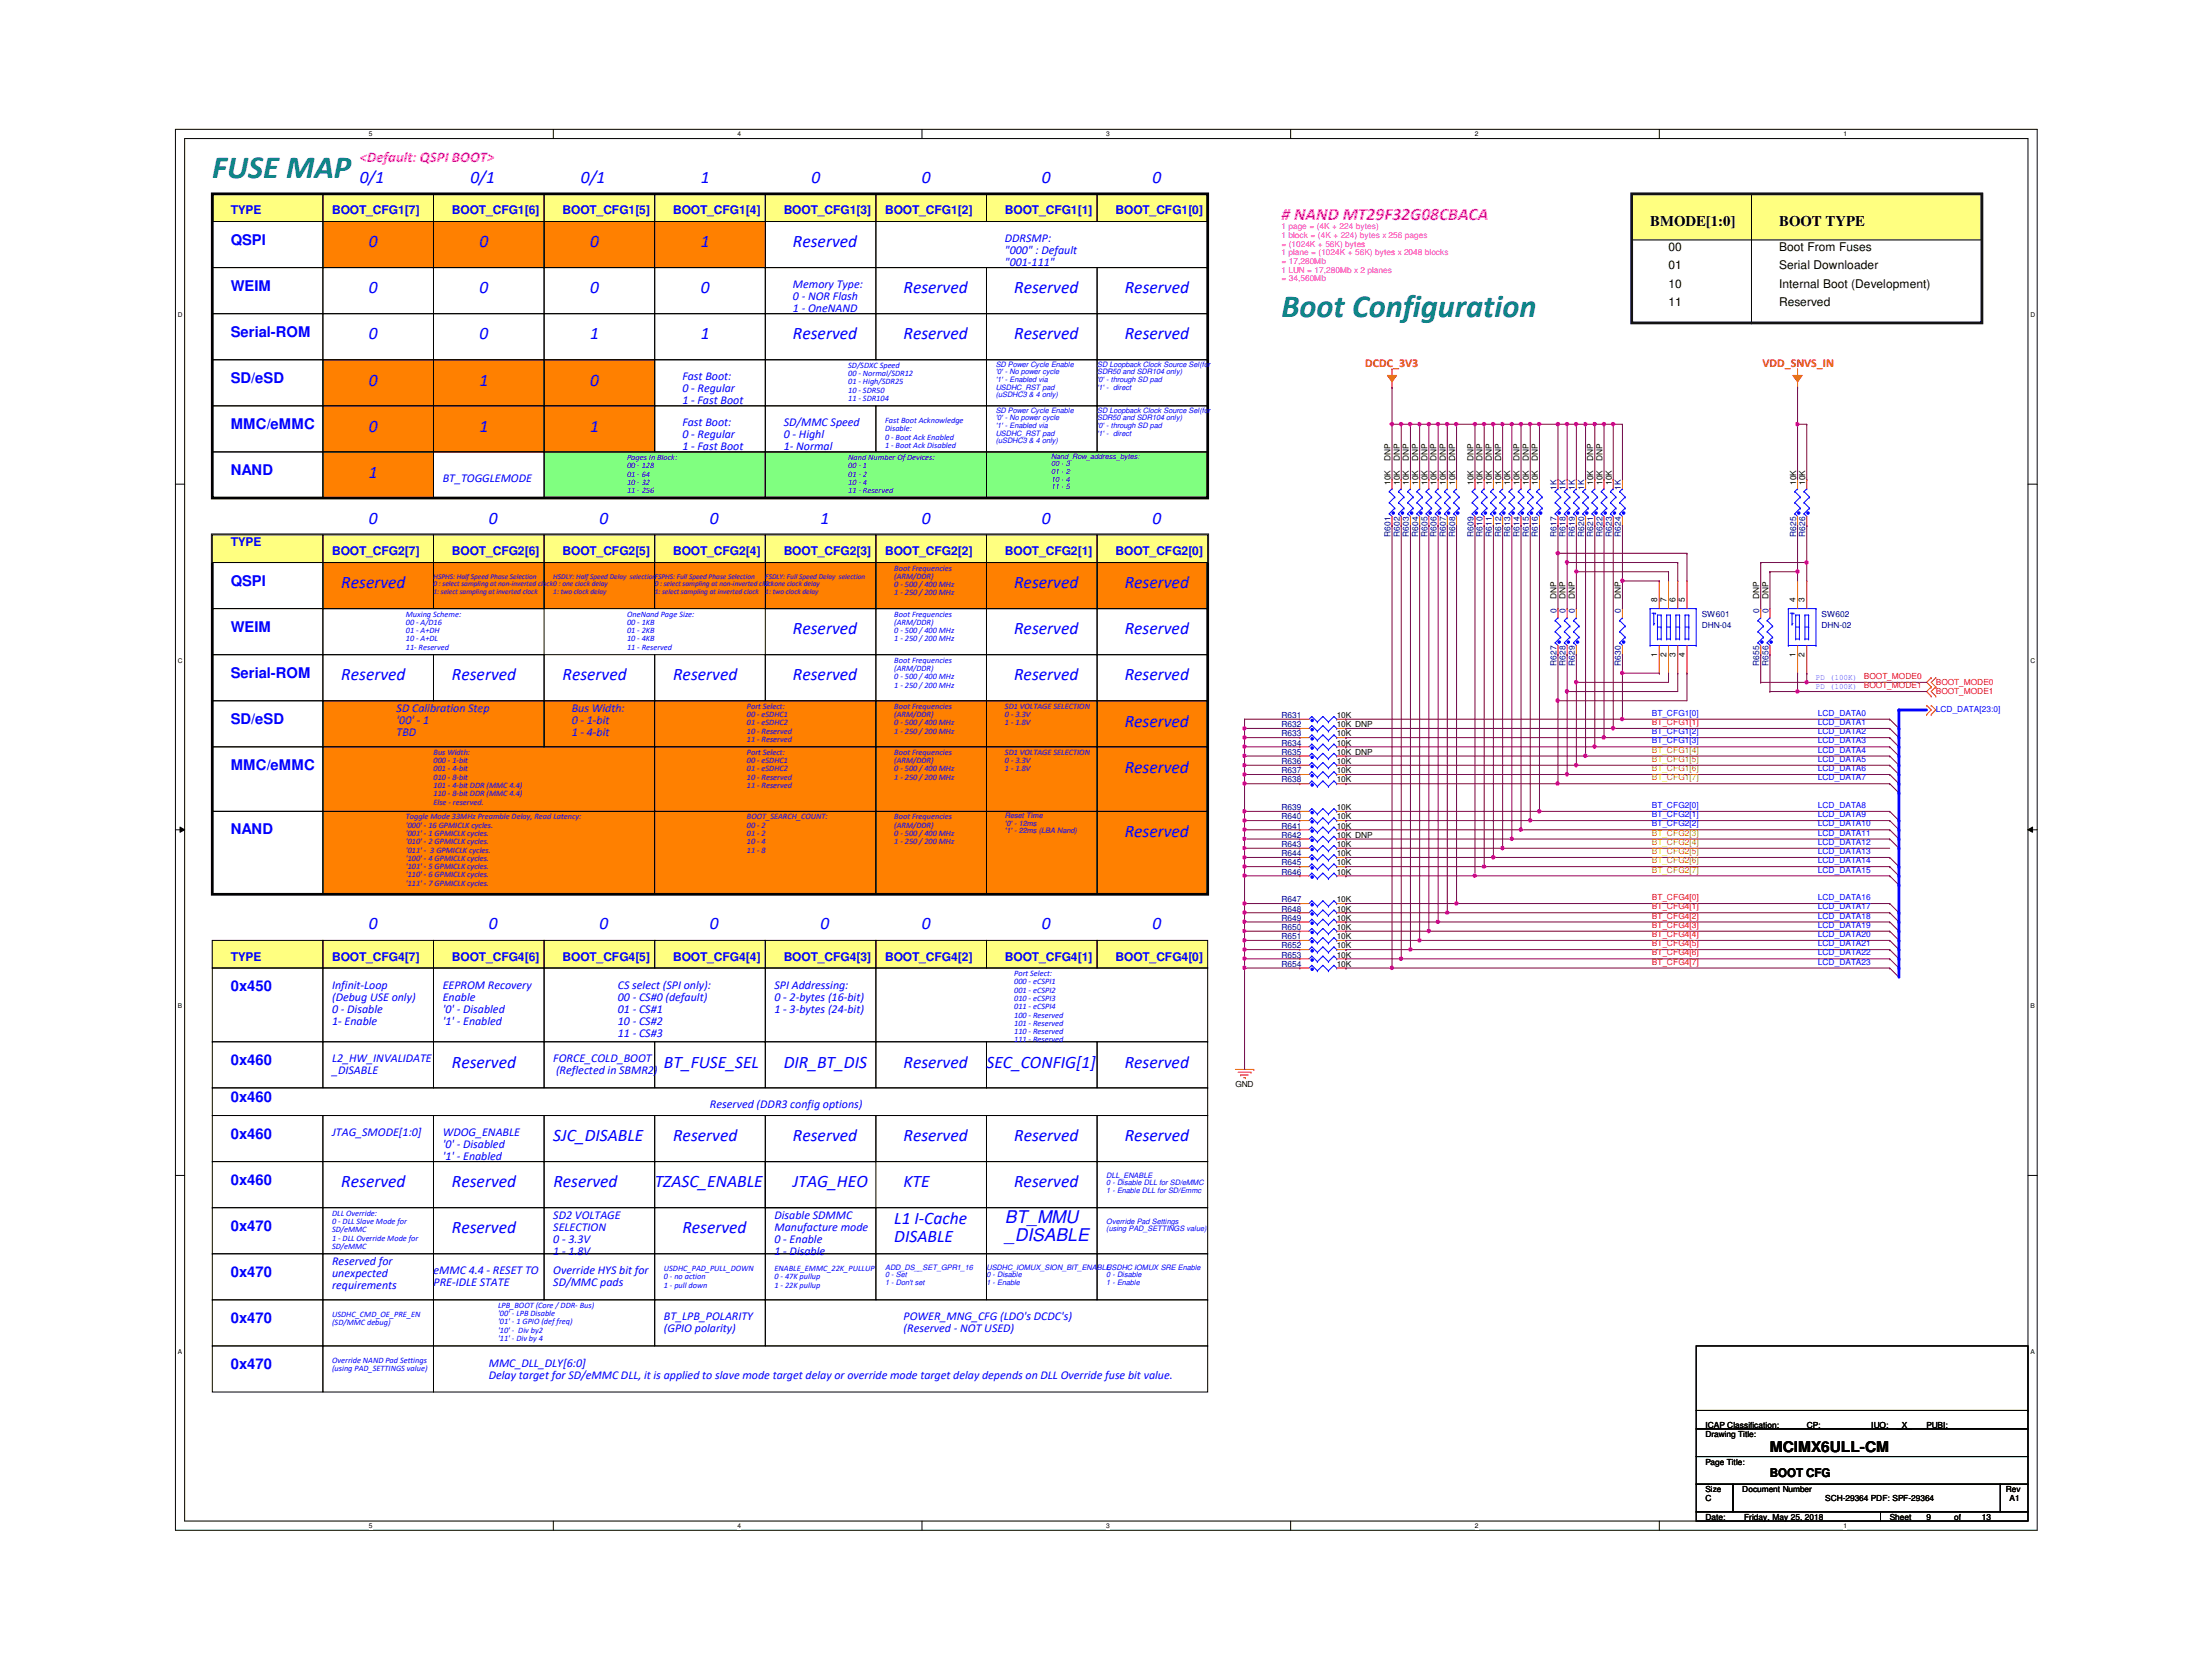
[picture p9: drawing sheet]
<svg xmlns="http://www.w3.org/2000/svg" width="610mm" height="457mm" viewBox="0 0 610 457" stroke-linecap="round" stroke-linejoin="round" font-family="sans-serif">
<defs><g id="words">
<g font-size="8.9" fill="#008080">
<text x="58.5" y="49.2">FUSE MAP</text>
<text x="353.1" y="87.3">Boot Configuration</text>
</g>
<g font-size="4.8" fill="#00f">
<text x="99.1" y="50.4">0/1</text>
<text x="129.6" y="50.4">0/1</text>
<text x="160.1" y="50.4">0/1</text>
<text x="193.1" y="50.4">1</text>
<text x="223.6" y="50.4">0</text>
<text x="254.1" y="50.4">0</text>
<text x="287.1" y="50.4">0</text>
<text x="317.6" y="50.4">0</text>
<text x="101.7" y="68.2">0</text>
<text x="132.2" y="68.2">0</text>
<text x="162.6" y="68.2">0</text>
<text x="193.1" y="68.2">1</text>
<text x="218.5" y="68.2">Reserved</text>
<text x="101.7" y="80.9">0</text>
<text x="132.2" y="80.9">0</text>
<text x="162.6" y="80.9">0</text>
<text x="193.1" y="80.9">0</text>
<text x="249" y="80.9">Reserved</text>
<text x="279.5" y="80.9">Reserved</text>
<text x="310" y="80.9">Reserved</text>
<text x="101.7" y="93.6">0</text>
<text x="132.2" y="93.6">0</text>
<text x="162.6" y="93.6">1</text>
<text x="193.1" y="93.6">1</text>
<text x="218.5" y="93.6">Reserved</text>
<text x="249" y="93.6">Reserved</text>
<text x="279.5" y="93.6">Reserved</text>
<text x="310" y="93.6">Reserved</text>
<text x="101.7" y="106.3">0</text>
<text x="132.2" y="106.3">1</text>
<text x="162.6" y="106.3">0</text>
<text x="101.7" y="119">0</text>
<text x="132.2" y="119">1</text>
<text x="162.6" y="119">1</text>
<text x="101.7" y="131.7">1</text>
<text x="101.7" y="144.4">0</text>
<text x="134.7" y="144.4">0</text>
<text x="165.2" y="144.4">0</text>
<text x="195.7" y="144.4">0</text>
<text x="226.1" y="144.4">1</text>
<text x="254.1" y="144.4">0</text>
<text x="287.1" y="144.4">0</text>
<text x="317.6" y="144.4">0</text>
<text x="94.1" y="162.1">Reserved</text>
<text x="279.5" y="162.1">Reserved</text>
<text x="310" y="162.1">Reserved</text>
<text x="218.5" y="174.8">Reserved</text>
<text x="279.5" y="174.8">Reserved</text>
<text x="310" y="174.8">Reserved</text>
<text x="94.1" y="187.5">Reserved</text>
<text x="124.6" y="187.5">Reserved</text>
<text x="155" y="187.5">Reserved</text>
<text x="185.5" y="187.5">Reserved</text>
<text x="218.5" y="187.5">Reserved</text>
<text x="279.5" y="187.5">Reserved</text>
<text x="310" y="187.5">Reserved</text>
<text x="310" y="200.2">Reserved</text>
<text x="310" y="212.9">Reserved</text>
<text x="310" y="230.7">Reserved</text>
<text x="101.7" y="256.1">0</text>
<text x="134.7" y="256.1">0</text>
<text x="165.2" y="256.1">0</text>
<text x="195.7" y="256.1">0</text>
<text x="226.1" y="256.1">0</text>
<text x="254.1" y="256.1">0</text>
<text x="287.1" y="256.1">0</text>
<text x="317.6" y="256.1">0</text>
<text x="124.5" y="294.2">Reserved</text>
<text x="183" y="294.2">BT_FUSE_SEL</text>
<text x="216" y="294.2">DIR_BT_DIS</text>
<text x="249" y="294.2">Reserved</text>
<text x="271.9" y="294.2">SEC_CONFIG[1]</text>
<text x="310" y="294.2">Reserved</text>
<text x="152.5" y="314.5">SJC_DISABLE</text>
<text x="185.5" y="314.5">Reserved</text>
<text x="218.5" y="314.5">Reserved</text>
<text x="249" y="314.5">Reserved</text>
<text x="279.5" y="314.5">Reserved</text>
<text x="310" y="314.5">Reserved</text>
<text x="94.1" y="327.2">Reserved</text>
<text x="124.6" y="327.2">Reserved</text>
<text x="152.5" y="327.2">Reserved</text>
<text x="180.4" y="327.2">TZASC_ENABLE</text>
<text x="218.5" y="327.2">JTAG_HEO</text>
<text x="249" y="327.2">KTE</text>
<text x="279.5" y="327.2">Reserved</text>
<text x="124.5" y="339.9">Reserved</text>
<text x="188" y="339.9">Reserved</text>
<text x="246.5" y="337.4">L1 I-Cache</text>
<text x="276.9" y="337.1">BT_MMU</text>
<text x="246.5" y="342.2">DISABLE</text>
<text x="276.9" y="342.1">_DISABLE</text>
</g>
<text font-size="4.8" fill="#f0f" x="353.1" y="60.5"># NAND MT29F32G08CBACA</text>
<text font-size="4.1" fill="#f0f" x="99.1" y="44.6">&lt;Default: QSPI BOOT&gt;</text>
<g font-size="4.1">
<text x="454.7" y="62.2">BMODE[1:0]</text>
<text x="490.3" y="62.2">BOOT TYPE</text>
<text x="487.8" y="400.1">MCIMX6ULL-CM</text>
</g>
<g font-size="4.1" fill="#00f">
<text x="63.6" y="67.4">QSPI</text>
<text x="63.6" y="80.1">WEIM</text>
<text x="63.6" y="92.8">Serial-ROM</text>
<text x="63.6" y="105.5">SD/eSD</text>
<text x="63.6" y="118.2">MMC/eMMC</text>
<text x="63.6" y="130.9">NAND</text>
<text x="63.6" y="161.4">QSPI</text>
<text x="63.6" y="174.1">WEIM</text>
<text x="63.6" y="186.8">Serial-ROM</text>
<text x="63.6" y="199.5">SD/eSD</text>
<text x="63.6" y="212.2">MMC/eMMC</text>
<text x="63.6" y="230">NAND</text>
<text x="63.6" y="273.1">0x450</text>
<text x="63.6" y="293.5">0x460</text>
<text x="63.6" y="303.6">0x460</text>
<text x="63.6" y="313.8">0x460</text>
<text x="63.6" y="326.5">0x460</text>
<text x="63.6" y="339.2">0x470</text>
<text x="63.6" y="351.9">0x470</text>
<text x="63.6" y="364.6">0x470</text>
<text x="63.6" y="377.3">0x470</text>
</g>
<g font-size="3.3" fill="#00f">
<text x="63.6" y="59">TYPE</text>
<text x="91.5" y="59">BOOT_CFG1[7]</text>
<text x="124.5" y="59">BOOT_CFG1[6]</text>
<text x="155" y="59">BOOT_CFG1[5]</text>
<text x="185.5" y="59">BOOT_CFG1[4]</text>
<text x="216" y="59">BOOT_CFG1[3]</text>
<text x="243.9" y="59">BOOT_CFG1[2]</text>
<text x="276.9" y="59">BOOT_CFG1[1]</text>
<text x="307.4" y="59">BOOT_CFG1[0]</text>
<text x="276.9" y="66.7">DDRSMP:</text>
<text x="276.9" y="70">&quot;000&quot; : Default</text>
<text x="276.9" y="73.3">&quot;001-111&quot;</text>
<text x="218.5" y="79.4">Memory Type:</text>
<text x="218.5" y="82.7">0 - NOR Flash</text>
<text x="218.5" y="86">1 - OneNAND</text>
<text x="188" y="104.8">Fast Boot:</text>
<text x="188" y="108.1">0 - Regular</text>
<text x="188" y="111.4">1 - Fast Boot</text>
<text x="188" y="117.5">Fast Boot:</text>
<text x="216" y="117.5">SD/MMC Speed</text>
<text x="188" y="120.8">0 - Regular</text>
<text x="188" y="124.1">1 - Fast Boot</text>
<text x="216" y="120.8">0 - Highl</text>
<text x="216" y="124.1">1- Normal</text>
<text x="122" y="132.8">BT_TOGGLEMODE</text>
<text x="63.6" y="150.5">TYPE</text>
<text x="91.5" y="153">BOOT_CFG2[7]</text>
<text x="124.5" y="153">BOOT_CFG2[6]</text>
<text x="155" y="153">BOOT_CFG2[5]</text>
<text x="185.5" y="153">BOOT_CFG2[4]</text>
<text x="216" y="153">BOOT_CFG2[3]</text>
<text x="243.9" y="153">BOOT_CFG2[2]</text>
<text x="276.9" y="153">BOOT_CFG2[1]</text>
<text x="307.4" y="153">BOOT_CFG2[0]</text>
<text x="109.3" y="196.3">SD Calibration Step</text>
<text x="157.6" y="196.3">Bus Width:</text>
<text x="109.3" y="199.6">'00' - 1</text>
<text x="109.3" y="202.9">TBD</text>
<text x="157.6" y="199.6">0 - 1-bit</text>
<text x="157.6" y="202.9">1 - 4-bit</text>
<text x="63.6" y="264.8">TYPE</text>
<text x="91.5" y="264.8">BOOT_CFG4[7]</text>
<text x="124.5" y="264.8">BOOT_CFG4[6]</text>
<text x="155" y="264.8">BOOT_CFG4[5]</text>
<text x="185.5" y="264.8">BOOT_CFG4[4]</text>
<text x="216" y="264.8">BOOT_CFG4[3]</text>
<text x="243.9" y="264.8">BOOT_CFG4[2]</text>
<text x="276.9" y="264.8">BOOT_CFG4[1]</text>
<text x="307.4" y="264.8">BOOT_CFG4[0]</text>
<text x="91.5" y="272.5">Infinit-Loop</text>
<text x="91.5" y="275.8">(Debug USE only)</text>
<text x="122" y="272.5">EEPROM Recovery</text>
<text x="122" y="275.8">Enable</text>
<text x="170.3" y="272.5">CS select (SPI only):</text>
<text x="170.3" y="275.8">00 - CS#0 (default)</text>
<text x="213.4" y="272.5">SPI Addressing:</text>
<text x="213.4" y="275.8">0 - 2-bytes (16-bit)</text>
<text x="91.5" y="279.1">0 - Disable</text>
<text x="122" y="279.1">'0' - Disabled</text>
<text x="170.3" y="279.1">01 - CS#1</text>
<text x="213.4" y="279.1">1 - 3-bytes (24-bit)</text>
<text x="91.5" y="282.4">1- Enable</text>
<text x="122" y="282.4">'1' - Enabled</text>
<text x="170.3" y="282.4">10 - CS#2</text>
<text x="170.3" y="285.7">11 - CS#3</text>
<text x="91.5" y="292.8">L2_HW_INVALIDATE</text>
<text x="152.5" y="292.8">FORCE_COLD_BOOT</text>
<text x="91.5" y="296.1">_DISABLE</text>
<text x="153.2" y="296.1">(Reflected in SBMR2)</text>
<text x="195.7" y="305.5">Reserved (DDR3 config options)</text>
<text x="91.5" y="313.1">JTAG_SMODE[1:0]</text>
<text x="122" y="313.1">WDOG_ENABLE</text>
<text x="122" y="316.4">'0' - Disabled</text>
<text x="122" y="319.7">'1' - Enabled</text>
<text x="152.5" y="336">SD2 VOLTAGE</text>
<text x="213.4" y="336">Disable SDMMC</text>
<text x="152.5" y="339.3">SELECTION</text>
<text x="213.4" y="339.3">Manufacture mode</text>
<text x="152.5" y="342.6">0 - 3.3V</text>
<text x="152.5" y="345.9">1 - 1.8V</text>
<text x="213.4" y="342.6">0 - Enable</text>
<text x="213.4" y="345.9">1 - Disable</text>
<text x="91.5" y="348.7">Reserved for</text>
<text x="91.5" y="352">unexpected</text>
<text x="119.5" y="351.2">eMMC 4.4 - RESET TO</text>
<text x="152.5" y="351.2">Override HYS bit for</text>
<text x="91.5" y="355.3">requirements</text>
<text x="119.5" y="354.5">PRE-IDLE STATE</text>
<text x="152.5" y="354.5">SD/MMC pads</text>
<text x="183" y="363.9">BT_LPB_POLARITY</text>
<text x="249" y="363.9">POWER_MNG_CFG (LDO's DCDC's)</text>
<text x="183" y="367.2">(GPIO polarity)</text>
<text x="249" y="367.2">(Reserved - NOT USED)</text>
<text x="134.7" y="376.6">MMC_DLL_DLY[6:0]</text>
<text x="134.7" y="379.9">Delay target for SD/eMMC DLL, it is applied to slave mode target delay or override mode target delay depends on DLL Override fuse bit value.</text>
</g>
<g font-size="3.3">
<text x="459.8" y="69.1">00</text>
<text x="490.3" y="69.1">Boot From Fuses</text>
<text x="459.8" y="74.2">01</text>
<text x="490.3" y="74.2">Serial Downloader</text>
<text x="459.8" y="79.2">10</text>
<text x="490.3" y="79.2">Internal Boot (Development)</text>
<text x="459.8" y="84.3">11</text>
<text x="490.3" y="84.3">Reserved</text>
<text x="487.8" y="407">BOOT CFG</text>
</g>
<g font-size="3.3" fill="#f00">
<text x="376.3" y="101">DCDC_3V3</text>
<text x="485.7" y="101">VDD_SNVS_IN</text>
</g>
<g font-size="2.3" fill="#f0f">
<text x="353.1" y="63.2">1 page = (4K + 224 bytes)</text>
<text x="353.1" y="65.6">1 block = (4K + 224) bytes x 256 pages</text>
<text x="353.1" y="68">= (1024K + 56K) bytes</text>
<text x="353.1" y="70.4">1 plane = (1024K + 56K) bytes x 2048 blocks</text>
<text x="353.1" y="72.7">= 17,280Mb</text>
<text x="353.1" y="75.1">1 LUN = 17,280Mb x 2 planes</text>
<text x="353.1" y="77.5">= 34,560Mb</text>
</g>
<g font-size="2.3" fill="#00f">
<text x="233.8" y="101.3">SD/SDXC Speed</text>
<text x="233.8" y="103.6">00 - Normal/SDR12</text>
<text x="233.8" y="105.9">01 - High/SDR25</text>
<text x="233.8" y="108.2">10 - SDR50</text>
<text x="233.8" y="110.5">11 - SDR104</text>
<text x="243.9" y="116.6">Fast Boot Acknowledge</text>
<text x="243.9" y="118.9">Disable:</text>
<text x="243.9" y="121.2">0 - Boot Ack Enabled</text>
<text x="243.9" y="123.4">1 - Boot Ack Disabled</text>
<text x="172.8" y="126.7">Pages In Block:</text>
<text x="172.8" y="129">00 - 128</text>
<text x="172.8" y="131.3">01 - 64</text>
<text x="233.8" y="126.7">Nand Number Of Devices:</text>
<text x="233.8" y="129">00 - 1</text>
<text x="233.8" y="131.3">01 - 2</text>
<text x="172.8" y="133.6">10 - 32</text>
<text x="172.8" y="135.9">11 - 256</text>
<text x="233.8" y="133.6">10 - 4</text>
<text x="233.8" y="135.9">11 - Reserved</text>
<text x="246.5" y="157.2">Boot Frequencies</text>
<text x="246.5" y="159.5">(ARM/DDR)</text>
<text x="246.5" y="161.8">0 - 500 / 400 MHz</text>
<text x="246.5" y="164.1">1 - 250 / 200 MHz</text>
<text x="111.8" y="169.9">Muxing Scheme:</text>
<text x="111.8" y="172.2">00 - A/D16</text>
<text x="172.8" y="169.9">OneNand Page Size:</text>
<text x="172.8" y="172.2">00 - 1KB</text>
<text x="246.5" y="169.9">Boot Frequencies</text>
<text x="246.5" y="172.2">(ARM/DDR)</text>
<text x="111.8" y="174.5">01 - A+DH</text>
<text x="111.8" y="176.8">10 - A+DL</text>
<text x="111.8" y="179.1">11- Reserved</text>
<text x="172.8" y="174.5">01 - 2KB</text>
<text x="172.8" y="176.8">10 - 4KB</text>
<text x="172.8" y="179.1">11 - Reserved</text>
<text x="246.5" y="174.5">0 - 500 / 400 MHz</text>
<text x="246.5" y="176.8">1 - 250 / 200 MHz</text>
<text x="246.5" y="182.6">Boot Frequencies</text>
<text x="246.5" y="184.9">(ARM/DDR)</text>
<text x="246.5" y="187.2">0 - 500 / 400 MHz</text>
<text x="246.5" y="189.5">1 - 250 / 200 MHz</text>
<text x="205.8" y="195.3">Port Select:</text>
<text x="205.8" y="197.6">00 - eSDHC1</text>
<text x="246.5" y="195.3">Boot Frequencies</text>
<text x="246.5" y="197.6">(ARM/DDR)</text>
<text x="276.9" y="195.3">SD1 VOLTAGE SELECTION</text>
<text x="276.9" y="197.6">0 - 3.3V</text>
<text x="455.3" y="197.3">BT_CFG1[0]</text>
<text x="501" y="197.3">LCD_DATA0</text>
<text x="533.5" y="196.3">LCD_DATA[23:0]</text>
<text x="205.8" y="199.9">01 - eSDHC2</text>
<text x="205.8" y="202.2">10 - Reserved</text>
<text x="246.5" y="199.9">0 - 500 / 400 MHz</text>
<text x="246.5" y="202.2">1 - 250 / 200 MHz</text>
<text x="276.9" y="199.9">1 - 1.8V</text>
<text x="455.3" y="202.4">BT_CFG1[2]</text>
<text x="501" y="202.4">LCD_DATA2</text>
<text x="501" y="199.8">LCD_DATA1</text>
<text x="119.5" y="208">Bus Width:</text>
<text x="205.8" y="204.5">11 - Reserved</text>
<text x="205.8" y="208">Port Select:</text>
<text x="246.5" y="208">Boot Frequencies</text>
<text x="276.9" y="208">SD1 VOLTAGE SELECTION</text>
<text x="455.3" y="204.9">BT_CFG1[3]</text>
<text x="501" y="204.9">LCD_DATA3</text>
<text x="501" y="210">LCD_DATA5</text>
<text x="501" y="207.4">LCD_DATA4</text>
<text x="119.5" y="210.3">000 - 1-bit</text>
<text x="119.5" y="212.6">001 - 4-bit</text>
<text x="119.5" y="214.9">010 - 8-bit</text>
<text x="205.8" y="210.3">00 - eSDHC1</text>
<text x="205.8" y="212.6">01 - eSDHC2</text>
<text x="205.8" y="214.9">10 - Reserved</text>
<text x="246.5" y="210.3">(ARM/DDR)</text>
<text x="246.5" y="212.6">0 - 500 / 400 MHz</text>
<text x="246.5" y="214.9">1 - 250 / 200 MHz</text>
<text x="276.9" y="210.3">0 - 3.3V</text>
<text x="276.9" y="212.6">1 - 1.8V</text>
<text x="501" y="212.5">LCD_DATA6</text>
<text x="501" y="215.1">LCD_DATA7</text>
<text x="119.5" y="217.2">101 - 4-bit DDR (MMC 4.4)</text>
<text x="119.5" y="219.5">110 - 8-bit DDR (MMC 4.4)</text>
<text x="119.5" y="221.7">Else - reserved.</text>
<text x="205.8" y="217.2">11 - Reserved</text>
<text x="111.8" y="225.8">Toggle Mode 33MHz Preamble Delay, Read Latency:</text>
<text x="205.8" y="225.8">BOOT_SEARCH_COUNT:</text>
<text x="246.5" y="225.8">Boot Frequencies</text>
<text x="455.3" y="222.7">BT_CFG2[0]</text>
<text x="455.3" y="225.2">BT_CFG2[1]</text>
<text x="455.3" y="227.8">BT_CFG2[2]</text>
<text x="501" y="222.7">LCD_DATA8</text>
<text x="501" y="225.2">LCD_DATA9</text>
<text x="501" y="227.8">LCD_DATA10</text>
<text x="111.8" y="228.1">'000' - 16 GPMICLK cycles.</text>
<text x="111.8" y="230.4">'001' - 1 GPMICLK cycles.</text>
<text x="111.8" y="232.7">'010' - 2 GPMICLK cycles.</text>
<text x="205.8" y="228.1">00 - 2</text>
<text x="205.8" y="230.4">01 - 2</text>
<text x="205.8" y="232.7">10 - 4</text>
<text x="246.5" y="228.1">(ARM/DDR)</text>
<text x="246.5" y="230.4">0 - 500 / 400 MHz</text>
<text x="246.5" y="232.7">1 - 250 / 200 MHz</text>
<text x="501" y="230.3">LCD_DATA11</text>
<text x="501" y="232.8">LCD_DATA12</text>
<text x="111.8" y="235">'011' - 3 GPMICLK cycles.</text>
<text x="111.8" y="237.2">'100' - 4 GPMICLK cycles.</text>
<text x="111.8" y="239.5">'101' - 5 GPMICLK cycles.</text>
<text x="205.8" y="235">11 - 8</text>
<text x="501" y="235.4">LCD_DATA13</text>
<text x="501" y="237.9">LCD_DATA14</text>
<text x="111.8" y="241.8">'110' - 6 GPMICLK cycles.</text>
<text x="111.8" y="244.1">'111' - 7 GPMICLK cycles.</text>
<text x="501" y="240.5">LCD_DATA15</text>
<text x="501" y="248.1">LCD_DATA16</text>
<text x="501" y="250.6">LCD_DATA17</text>
<text x="501" y="253.2">LCD_DATA18</text>
<text x="501" y="255.7">LCD_DATA19</text>
<text x="501" y="258.2">LCD_DATA20</text>
<text x="501" y="260.8">LCD_DATA21</text>
<text x="501" y="263.3">LCD_DATA22</text>
<text x="279.5" y="269">Port Select:</text>
<text x="501" y="265.9">LCD_DATA23</text>
<text x="279.5" y="271.3">000 - eCSPI1</text>
<text x="279.5" y="273.6">001 - eCSPI2</text>
<text x="279.5" y="275.8">010 - eCSPI3</text>
<text x="279.5" y="278.1">011 - eCSPI4</text>
<text x="279.5" y="280.4">100 - Reserved</text>
<text x="279.5" y="282.7">101 - Reserved</text>
<text x="279.5" y="285">110 - Reserved</text>
<text x="279.5" y="287.3">111 - Reserved</text>
<text x="91.5" y="335">DLL Override:</text>
<text x="91.5" y="337.3">0 - DLL Slave Mode for</text>
<text x="91.5" y="339.6">SD/eMMC</text>
<text x="91.5" y="341.9">1 - DLL Override Mode for</text>
<text x="91.5" y="344.2">SD/eMMC</text>
<text x="183" y="350.3">USDHC_PAD_PULL_DOWN</text>
<text x="183" y="352.6">0 - no action</text>
<text x="213.4" y="350.3">ENABLE_EMMC_22K_PULLUP</text>
<text x="213.4" y="352.6">0 - 47K pullup</text>
<text x="183" y="354.8">1 - pull down</text>
<text x="213.4" y="354.8">1 - 22K pullup</text>
<text x="91.5" y="363">USDHC_CMD_OE_PRE_EN</text>
<text x="91.5" y="365.3">(SD/MMC debug)</text>
<text x="137.2" y="360.4">LPB_BOOT (Core / DDR- Bus)</text>
<text x="137.2" y="362.7">'00' - LPB Disable</text>
<text x="137.2" y="365">'01' - 1 GPIO (def freq)</text>
<text x="137.2" y="367.3">'10' - Div by2</text>
<text x="137.2" y="369.6">'11' - Div by 4</text>
<text x="91.5" y="375.7">Override NAND Pad Settings</text>
<text x="91.5" y="378">(using PAD_SETTINGS value)</text>
</g>
<g font-size="2.3">
<text x="383.2" y="127.1" transform="rotate(-90 383.2 127.1)">DNP</text>
<text x="385.7" y="127.1" transform="rotate(-90 385.7 127.1)">DNP</text>
<text x="388.3" y="127.1" transform="rotate(-90 388.3 127.1)">DNP</text>
<text x="390.8" y="127.1" transform="rotate(-90 390.8 127.1)">DNP</text>
<text x="393.4" y="127.1" transform="rotate(-90 393.4 127.1)">DNP</text>
<text x="395.9" y="127.1" transform="rotate(-90 395.9 127.1)">DNP</text>
<text x="398.4" y="127.1" transform="rotate(-90 398.4 127.1)">DNP</text>
<text x="401" y="127.1" transform="rotate(-90 401 127.1)">DNP</text>
<text x="406.1" y="127.1" transform="rotate(-90 406.1 127.1)">DNP</text>
<text x="408.6" y="127.1" transform="rotate(-90 408.6 127.1)">DNP</text>
<text x="411.1" y="127.1" transform="rotate(-90 411.1 127.1)">DNP</text>
<text x="413.7" y="127.1" transform="rotate(-90 413.7 127.1)">DNP</text>
<text x="418.8" y="127.1" transform="rotate(-90 418.8 127.1)">DNP</text>
<text x="421.3" y="127.1" transform="rotate(-90 421.3 127.1)">DNP</text>
<text x="423.8" y="127.1" transform="rotate(-90 423.8 127.1)">DNP</text>
<text x="439.1" y="127.1" transform="rotate(-90 439.1 127.1)">DNP</text>
<text x="441.6" y="127.1" transform="rotate(-90 441.6 127.1)">DNP</text>
<text x="383.2" y="133.7" transform="rotate(-90 383.2 133.7)">10K</text>
<text x="385.7" y="133.7" transform="rotate(-90 385.7 133.7)">10K</text>
<text x="388.3" y="133.7" transform="rotate(-90 388.3 133.7)">10K</text>
<text x="390.8" y="133.7" transform="rotate(-90 390.8 133.7)">10K</text>
<text x="393.4" y="133.7" transform="rotate(-90 393.4 133.7)">10K</text>
<text x="395.9" y="133.7" transform="rotate(-90 395.9 133.7)">10K</text>
<text x="398.4" y="133.7" transform="rotate(-90 398.4 133.7)">10K</text>
<text x="401" y="133.7" transform="rotate(-90 401 133.7)">10K</text>
<text x="406.1" y="133.7" transform="rotate(-90 406.1 133.7)">10K</text>
<text x="408.6" y="133.7" transform="rotate(-90 408.6 133.7)">10K</text>
<text x="411.1" y="133.7" transform="rotate(-90 411.1 133.7)">10K</text>
<text x="413.7" y="133.7" transform="rotate(-90 413.7 133.7)">10K</text>
<text x="416.2" y="133.7" transform="rotate(-90 416.2 133.7)">10K</text>
<text x="418.8" y="133.7" transform="rotate(-90 418.8 133.7)">10K</text>
<text x="421.3" y="133.7" transform="rotate(-90 421.3 133.7)">10K</text>
<text x="423.8" y="133.7" transform="rotate(-90 423.8 133.7)">10K</text>
<text x="439.1" y="133.7" transform="rotate(-90 439.1 133.7)">10K</text>
<text x="441.6" y="133.7" transform="rotate(-90 441.6 133.7)">10K</text>
<text x="444.2" y="133.7" transform="rotate(-90 444.2 133.7)">10K</text>
<text x="495" y="133.7" transform="rotate(-90 495 133.7)">10K</text>
<text x="497.5" y="133.7" transform="rotate(-90 497.5 133.7)">10K</text>
<text x="428.9" y="165.2" transform="rotate(-90 428.9 165.2)">DNP</text>
<text x="431.5" y="165.2" transform="rotate(-90 431.5 165.2)">DNP</text>
<text x="434" y="165.2" transform="rotate(-90 434 165.2)">DNP</text>
<text x="446.7" y="165.2" transform="rotate(-90 446.7 165.2)">DNP</text>
<text x="456.7" y="165.9" transform="rotate(-90 456.7 165.9)">8</text>
<text x="459.2" y="165.9" transform="rotate(-90 459.2 165.9)">7</text>
<text x="461.8" y="165.9" transform="rotate(-90 461.8 165.9)">6</text>
<text x="464.3" y="165.9" transform="rotate(-90 464.3 165.9)">5</text>
<text x="484.8" y="165.2" transform="rotate(-90 484.8 165.2)">DNP</text>
<text x="487.3" y="165.2" transform="rotate(-90 487.3 165.2)">DNP</text>
<text x="494.8" y="165.9" transform="rotate(-90 494.8 165.9)">4</text>
<text x="497.3" y="165.9" transform="rotate(-90 497.3 165.9)">3</text>
<text x="456.7" y="180.9" transform="rotate(-90 456.7 180.9)">1</text>
<text x="459.2" y="180.9" transform="rotate(-90 459.2 180.9)">2</text>
<text x="461.8" y="180.9" transform="rotate(-90 461.8 180.9)">3</text>
<text x="464.3" y="180.9" transform="rotate(-90 464.3 180.9)">4</text>
<text x="494.8" y="180.9" transform="rotate(-90 494.8 180.9)">1</text>
<text x="497.3" y="180.9" transform="rotate(-90 497.3 180.9)">2</text>
<text x="368.4" y="197.9">10K</text>
<text x="368.4" y="200.4">10K DNP</text>
<text x="368.4" y="202.9">10K</text>
<text x="368.4" y="205.5">10K</text>
<text x="368.4" y="208">10K DNP</text>
<text x="368.4" y="213.1">10K</text>
<text x="368.4" y="210.6">10K</text>
<text x="368.4" y="215.6">10K</text>
<text x="368.4" y="223.3">10K</text>
<text x="368.4" y="225.8">10K</text>
<text x="368.4" y="228.3">10K</text>
<text x="368.4" y="230.9">10K DNP</text>
<text x="368.4" y="233.4">10K</text>
<text x="368.4" y="238.5">10K</text>
<text x="368.4" y="236">10K</text>
<text x="368.4" y="241">10K</text>
<text x="368.4" y="248.7">10K</text>
<text x="368.4" y="251.2">10K</text>
<text x="368.4" y="253.7">10K</text>
<text x="368.4" y="256.3">10K</text>
<text x="368.4" y="258.8">10K</text>
<text x="368.4" y="263.9">10K</text>
<text x="368.4" y="261.4">10K</text>
<text x="368.4" y="266.4">10K</text>
<text x="340.4" y="299.5">GND</text>
<text x="470" y="396">Drawing Title:</text>
<text x="470" y="393.4">ICAP Classification:</text>
<text x="497.9" y="393.4">CP:</text>
<text x="503.5" y="393.2">___</text>
<text x="515.7" y="393.4">IUO:</text>
<text x="522.8" y="393.4">_X_</text>
<text x="530.9" y="393.4">PUBI: ___</text>
<text x="470" y="403.6">Page Title:</text>
<text x="470" y="411.2">Size</text>
<text x="470" y="413.8">C</text>
<text x="480.1" y="411.2">Document Number</text>
<text x="503" y="413.8">SCH-29364 PDF: SPF-29364</text>
<text x="552.8" y="411.2">Rev</text>
<text x="553.8" y="413.8">A1</text>
<text x="470" y="418.8">Date:</text>
<text x="480.7" y="418.8">Friday, May 25, 2018</text>
<text x="520.8" y="418.8">Sheet</text>
<text x="530.9" y="418.8">9</text>
<text x="538.6" y="418.8">of</text>
<text x="546.2" y="418.8">13</text>
</g>
<g font-size="2.3" fill="#000080">
<text x="428.9" y="135" transform="rotate(-90 428.9 135)">1K</text>
<text x="431.5" y="135" transform="rotate(-90 431.5 135)">1K</text>
<text x="434" y="135" transform="rotate(-90 434 135)">1K</text>
<text x="436.5" y="135" transform="rotate(-90 436.5 135)">1K</text>
<text x="446.7" y="135" transform="rotate(-90 446.7 135)">1K</text>
<text x="383.2" y="147.9" transform="rotate(-90 383.2 147.9)">R601</text>
<text x="385.7" y="147.9" transform="rotate(-90 385.7 147.9)">R602</text>
<text x="388.3" y="147.9" transform="rotate(-90 388.3 147.9)">R603</text>
<text x="390.8" y="147.9" transform="rotate(-90 390.8 147.9)">R604</text>
<text x="393.4" y="147.9" transform="rotate(-90 393.4 147.9)">R605</text>
<text x="395.9" y="147.9" transform="rotate(-90 395.9 147.9)">R606</text>
<text x="398.4" y="147.9" transform="rotate(-90 398.4 147.9)">R607</text>
<text x="401" y="147.9" transform="rotate(-90 401 147.9)">R608</text>
<text x="406.1" y="147.9" transform="rotate(-90 406.1 147.9)">R609</text>
<text x="408.6" y="147.9" transform="rotate(-90 408.6 147.9)">R610</text>
<text x="411.1" y="147.9" transform="rotate(-90 411.1 147.9)">R611</text>
<text x="413.7" y="147.9" transform="rotate(-90 413.7 147.9)">R612</text>
<text x="416.2" y="147.9" transform="rotate(-90 416.2 147.9)">R613</text>
<text x="418.8" y="147.9" transform="rotate(-90 418.8 147.9)">R614</text>
<text x="421.3" y="147.9" transform="rotate(-90 421.3 147.9)">R615</text>
<text x="423.8" y="147.9" transform="rotate(-90 423.8 147.9)">R616</text>
<text x="428.9" y="147.9" transform="rotate(-90 428.9 147.9)">R617</text>
<text x="431.5" y="147.9" transform="rotate(-90 431.5 147.9)">R618</text>
<text x="434" y="147.9" transform="rotate(-90 434 147.9)">R619</text>
<text x="436.5" y="147.9" transform="rotate(-90 436.5 147.9)">R620</text>
<text x="439.1" y="147.9" transform="rotate(-90 439.1 147.9)">R621</text>
<text x="441.6" y="147.9" transform="rotate(-90 441.6 147.9)">R622</text>
<text x="444.2" y="147.9" transform="rotate(-90 444.2 147.9)">R623</text>
<text x="446.7" y="147.9" transform="rotate(-90 446.7 147.9)">R624</text>
<text x="495" y="147.9" transform="rotate(-90 495 147.9)">R625</text>
<text x="497.5" y="147.9" transform="rotate(-90 497.5 147.9)">R626</text>
<text x="428.9" y="169" transform="rotate(-90 428.9 169)">0</text>
<text x="431.5" y="169" transform="rotate(-90 431.5 169)">0</text>
<text x="434" y="169" transform="rotate(-90 434 169)">0</text>
<text x="446.7" y="169" transform="rotate(-90 446.7 169)">0</text>
<text x="469" y="169.9">SW601</text>
<text x="469" y="173">DHN-04</text>
<text x="484.8" y="169" transform="rotate(-90 484.8 169)">0</text>
<text x="487.3" y="169" transform="rotate(-90 487.3 169)">0</text>
<text x="502" y="169.9">SW602</text>
<text x="502" y="173">DHN-02</text>
<text x="428.9" y="183.5" transform="rotate(-90 428.9 183.5)">R627</text>
<text x="431.5" y="183.5" transform="rotate(-90 431.5 183.5)">R628</text>
<text x="434" y="183.5" transform="rotate(-90 434 183.5)">R629</text>
<text x="446.7" y="183.5" transform="rotate(-90 446.7 183.5)">R630</text>
<text x="484.8" y="183.5" transform="rotate(-90 484.8 183.5)">R655</text>
<text x="487.3" y="183.5" transform="rotate(-90 487.3 183.5)">R656</text>
<text x="353.1" y="197.9">R631</text>
<text x="353.1" y="200.4">R632</text>
<text x="353.1" y="202.9">R633</text>
<text x="353.1" y="205.5">R634</text>
<text x="353.1" y="208">R635</text>
<text x="353.1" y="213.1">R637</text>
<text x="353.1" y="210.6">R636</text>
<text x="353.1" y="215.6">R638</text>
<text x="353.1" y="223.3">R639</text>
<text x="353.1" y="225.8">R640</text>
<text x="353.1" y="228.3">R641</text>
<text x="353.1" y="230.9">R642</text>
<text x="353.1" y="233.4">R643</text>
<text x="353.1" y="238.5">R645</text>
<text x="353.1" y="236">R644</text>
<text x="353.1" y="241">R646</text>
<text x="353.1" y="248.7">R647</text>
<text x="353.1" y="251.2">R648</text>
<text x="353.1" y="253.7">R649</text>
<text x="353.1" y="256.3">R650</text>
<text x="353.1" y="258.8">R651</text>
<text x="353.1" y="263.9">R653</text>
<text x="353.1" y="261.4">R652</text>
<text x="353.1" y="266.4">R654</text>
</g>
<g font-size="2.3" fill="#8000ff">
<text x="500.5" y="190">PD (100K)</text>
<text x="500.5" y="187.5">PD (100K)</text>
</g>
<g font-size="2.3" fill="#f00">
<text x="513.7" y="187.1">BOOT_MODE0</text>
<text x="513.7" y="189.7">BOOT_MODE1</text>
<text x="533.5" y="188.7">BOOT_MODE0</text>
<text x="533.5" y="191.3">BOOT_MODE1</text>
<text x="455.3" y="199.8">BT_CFG1[1]</text>
<text x="455.3" y="248.1">BT_CFG4[0]</text>
<text x="455.3" y="250.6">BT_CFG4[1]</text>
<text x="455.3" y="253.2">BT_CFG4[2]</text>
<text x="455.3" y="255.7">BT_CFG4[3]</text>
<text x="455.3" y="258.2">BT_CFG4[4]</text>
<text x="455.3" y="260.8">BT_CFG4[5]</text>
<text x="455.3" y="263.3">BT_CFG4[6]</text>
<text x="455.3" y="265.9">BT_CFG4[7]</text>
</g>
<g font-size="2.3" fill="#ff8000">
<text x="455.3" y="210">BT_CFG1[5]</text>
<text x="455.3" y="207.4">BT_CFG1[4]</text>
<text x="455.3" y="212.5">BT_CFG1[6]</text>
<text x="455.3" y="215.1">BT_CFG1[7]</text>
<text x="455.3" y="230.3">BT_CFG2[3]</text>
<text x="455.3" y="232.8">BT_CFG2[4]</text>
<text x="455.3" y="235.4">BT_CFG2[5]</text>
<text x="455.3" y="237.9">BT_CFG2[6]</text>
<text x="455.3" y="240.5">BT_CFG2[7]</text>
</g>
<g font-size="2" fill="#00f">
<text x="274.4" y="101">SD Power Cycle Enable</text>
<text x="302.3" y="101">SD Loopback Clock Source Sel(for</text>
<text x="274.4" y="103.1">'0' - No power cycle</text>
<text x="274.4" y="105.2">'1' - Enabled via</text>
<text x="274.4" y="107.4">USDHC_RST pad</text>
<text x="302.3" y="103.1">SDR50 and SDR104 only)</text>
<text x="302.3" y="105.2">'0' - through SD pad</text>
<text x="302.3" y="107.4">'1' - direct</text>
<text x="274.4" y="109.5">(uSDHC3 &amp; 4 only)</text>
<text x="274.4" y="113.7">SD Power Cycle Enable</text>
<text x="302.3" y="113.7">SD Loopback Clock Source Sel(for</text>
<text x="274.4" y="115.8">'0' - No power cycle</text>
<text x="274.4" y="117.9">'1' - Enabled via</text>
<text x="302.3" y="115.8">SDR50 and SDR104 only)</text>
<text x="302.3" y="117.9">'0' - through SD pad</text>
<text x="274.4" y="120.1">USDHC_RST pad</text>
<text x="274.4" y="122.2">(uSDHC3 &amp; 4 only)</text>
<text x="302.3" y="120.1">'1' - direct</text>
<text x="289.6" y="126.4">Nand_Row_address_bytes:</text>
<text x="289.6" y="128.5">00 - 3</text>
<text x="289.6" y="130.6">01 - 2</text>
<text x="289.6" y="132.8">10 - 4</text>
<text x="289.6" y="134.9">11 - 5</text>
<text x="119.5" y="159.5">HSPHS: Half Speed Phase Selection</text>
<text x="119.5" y="161.5">0 : select sampling at non-inverted clock0 : one clock delay</text>
<text x="152.5" y="159.5">HSDLY: Half Speed Delay selection</text>
<text x="180.4" y="159.5">FSPHS: Full Speed Phase Selection</text>
<text x="180.4" y="161.5">0 : select sampling at non-inverted clock</text>
<text x="210.9" y="159.5">FSDLY: Full Speed Delay selection</text>
<text x="210.9" y="161.5">0 : one clock delay</text>
<text x="119.5" y="163.6">1: select sampling at inverted clock</text>
<text x="152.5" y="163.6">1: two clock delay</text>
<text x="180.4" y="163.6">1: select sampling at inverted clock</text>
<text x="210.9" y="163.6">1: two clock delay</text>
<text x="276.9" y="225.5">Reset Time</text>
<text x="276.9" y="227.6">'0' - 12ms</text>
<text x="276.9" y="229.7">'1' - 22ms (LBA Nand)</text>
<text x="304.9" y="324.5">DLL_ENABLE</text>
<text x="304.9" y="326.6">0 - Disable DLL for SD/eMMC</text>
<text x="304.9" y="328.8">1 - Enable DLL for SD/Emmc</text>
<text x="304.9" y="337.2">Override Pad Settings</text>
<text x="304.9" y="339.3">(using PAD_SETTINGS value)</text>
<text x="243.9" y="349.9">ADD_DS__SET_GPR1_16</text>
<text x="243.9" y="352">0 - Set</text>
<text x="271.9" y="349.9">USDHC_IOMUX_SION_BIT_ENABLE</text>
<text x="271.9" y="352">0 - Disable</text>
<text x="304.9" y="349.9">USDHC IOMUX SRE Enable</text>
<text x="304.9" y="352">0 - Disable</text>
<text x="243.9" y="354.2">1 - Don't set</text>
<text x="271.9" y="354.2">1 - Enable</text>
<text x="304.9" y="354.2">1 - Enable</text>
</g>
<g font-size="1.8">
<text x="101.7" y="37.5">5</text>
<text x="203.3" y="37.5">4</text>
<text x="304.9" y="37.5">3</text>
<text x="406.5" y="37.5">2</text>
<text x="508.1" y="37.5">1</text>
<text x="49" y="87.4">D</text>
<text x="559.6" y="87.4">D</text>
<text x="49" y="182.6">C</text>
<text x="559.6" y="182.6">C</text>
<text x="49" y="277.9">B</text>
<text x="559.6" y="277.9">B</text>
<text x="49" y="373.1">A</text>
<text x="559.6" y="373.1">A</text>
<text x="101.7" y="421">5</text>
<text x="203.3" y="421">4</text>
<text x="304.9" y="421">3</text>
<text x="406.5" y="421">2</text>
<text x="508.1" y="421">1</text>
</g>
</g></defs>
<path d="M48.3 35.6h513.1v386.1h-513.1zM50.9 38.2h508v381h-508z" fill="none" stroke="#000" stroke-width=".28"/>
<g fill="#fff">
<path d="M101.7 35.9h1v2h-1z"/>
<path d="M101.7 419.4h1v2.1h-1z"/>
</g>
<path d="M152.5 35.6v2.6M152.5 419.2v2.5" fill="none" stroke="#000" stroke-width=".28"/>
<g fill="#fff">
<path d="M203.3 35.9h1v2h-1z"/>
<path d="M203.3 419.4h1v2.1h-1z"/>
</g>
<path d="M254.1 35.6v2.6M254.1 419.2v2.5" fill="none" stroke="#000" stroke-width=".28"/>
<g fill="#fff">
<path d="M304.9 35.9h1v2h-1z"/>
<path d="M304.9 419.4h1v2.1h-1z"/>
</g>
<path d="M355.7 35.6v2.6M355.7 419.2v2.5" fill="none" stroke="#000" stroke-width=".28"/>
<g fill="#fff">
<path d="M406.5 35.9h1v2h-1z"/>
<path d="M406.5 419.4h1v2.1h-1z"/>
</g>
<path d="M457.3 35.6v2.6M457.3 419.2v2.5" fill="none" stroke="#000" stroke-width=".28"/>
<g fill="#fff">
<path d="M508.1 35.9h1v2h-1z"/>
<path d="M508.1 419.4h1v2.1h-1z"/>
<path d="M49 85.8h1.3v2h-1.3z"/>
<path d="M559.6 85.8h1.2v2h-1.2z"/>
<path d="M49 181h1.3v2h-1.3z"/>
<path d="M559.6 181h1.2v2h-1.2z"/>
</g>
<path d="M48.3 133.4h2.6M558.9 133.4h2.5" fill="none" stroke="#000" stroke-width=".28"/>
<g fill="#fff">
<path d="M49 276.3h1.2v2h-1.2z"/>
<path d="M559.6 276.3h1.1v2h-1.1z"/>
</g>
<path d="M48.3 228.7h2.6M49.6 227.9l1.3 .8-1.3 .7zM558.9 228.7l1.3-.8v1.5zM558.9 228.7h2.5" fill="none" stroke="#000" stroke-width=".28"/>
<path d="M49.6 227.9l1.3 .8-1.3 .7zM558.9 228.7l1.3-.8v1.5z" fill="#000"/>
<g fill="#fff">
<path d="M49 371.5h1.1v2h-1.1z"/>
<path d="M559.6 371.5h1.1v2h-1.1z"/>
</g>
<path d="M48.3 323.9h2.6M558.9 323.9h2.5" fill="none" stroke="#000" stroke-width=".28"/>
<path d="M89 124.5h30.5v12.7h-30.5z" fill-rule="evenodd" fill="#ff8000"/>
<path d="M89 124.5h30.5v12.7h-30.5z" fill="none" stroke="#ff8000" stroke-width=".28"/>
<path d="M89 61h121.9v12.7h-121.9z" fill-rule="evenodd" fill="#ff8000"/>
<path d="M89 61h121.9v12.7h-121.9z" fill="none" stroke="#ff8000" stroke-width=".28"/>
<path d="M89 99.1h91.4v12.7h-91.4z" fill-rule="evenodd" fill="#ff8000"/>
<path d="M89 99.1h91.4v12.7h-91.4z" fill="none" stroke="#ff8000" stroke-width=".28"/>
<path d="M89 111.8h91.4v12.7h-91.4z" fill-rule="evenodd" fill="#ff8000"/>
<path d="M89 111.8h91.4v12.7h-91.4z" fill="none" stroke="#ff8000" stroke-width=".28"/>
<path d="M149.9 124.5h182.9v12.7h-182.9z" fill-rule="evenodd" fill="#80ff80"/>
<path d="M149.9 124.5h182.9v12.7h-182.9z" fill="none" stroke="#80ff80" stroke-width=".28"/>
<path d="M89 155h243.8v12.7h-243.8z" fill-rule="evenodd" fill="#ff8000"/>
<path d="M89 155h243.8v12.7h-243.8z" fill="none" stroke="#ff8000" stroke-width=".28"/>
<path d="M89 205.8h243.8v17.8h-243.8z" fill-rule="evenodd" fill="#ff8000"/>
<path d="M89 205.8h243.8v17.8h-243.8z" fill="none" stroke="#ff8000" stroke-width=".28"/>
<path d="M89 223.6h243.8v22.9h-243.8z" fill-rule="evenodd" fill="#ff8000"/>
<path d="M89 223.6h243.8v22.9h-243.8z" fill="none" stroke="#ff8000" stroke-width=".28"/>
<path d="M89 193.1h243.8v12.7h-243.8z" fill-rule="evenodd" fill="#ff8000"/>
<path d="M89 193.1h243.8v12.7h-243.8z" fill="none" stroke="#ff8000" stroke-width=".28"/>
<path d="M89 193.1h60.9v12.7h-60.9zM149.9 193.1h30.5v12.7h-30.5zM180.4 193.1h61v12.7h-61zM241.4 193.1h30.5v12.7h-30.5zM89 205.8h91.4v17.8h-91.4zM180.4 205.8h61v17.8h-61zM89 223.6h91.4v22.9h-91.4zM241.4 223.6h30.5v22.9h-30.5zM271.9 223.6h30.4v22.9h-30.4zM302.3 223.6h30.5v22.9h-30.5z" fill="none" stroke="#000" stroke-width=".28"/>
<path d="M58.5 147.4h274.3v99.1h-274.3z" fill="none" stroke="#000" stroke-width=".76"/>
<path d="M58.5 259.2h274.3v7.6h-274.3z" fill-rule="evenodd" fill="#ffff80"/>
<path d="M58.5 259.2h274.3v7.6h-274.3z" fill="none" stroke="#ffff80" stroke-width=".28"/>
<g fill="none" stroke="#000" stroke-width=".28">
<path d="M58.5 259.2h30.5v7.6h-30.5zM89 259.2h30.5v7.6h-30.5zM119.5 259.2h30.4v7.6h-30.4zM149.9 259.2h30.5v7.6h-30.5zM180.4 259.2h30.5v7.6h-30.5zM210.9 259.2h30.5v7.6h-30.5zM241.4 259.2h30.5v7.6h-30.5zM271.9 259.2h30.4v7.6h-30.4zM302.3 259.2h30.5v7.6h-30.5zM58.5 266.8h30.5v20.3h-30.5zM89 266.8h30.5v20.3h-30.5zM119.5 266.8h30.4v20.3h-30.4z"/>
<path d="M149.9 266.8h61v20.3h-61zM210.9 266.8h30.5v20.3h-30.5zM241.4 266.8h91.4v20.3h-91.4zM58.5 287.1h30.5v12.7h-30.5zM58.5 299.8h274.3v7.6h-274.3zM89 287.1h30.5v12.7h-30.5zM119.5 287.1h30.4v12.7h-30.4zM149.9 287.1h30.5v12.7h-30.5zM180.4 287.1h30.5v12.7h-30.5zM210.9 287.1h30.5v12.7h-30.5zM241.4 287.1h30.5v12.7h-30.5zM271.9 287.1h30.4v12.7h-30.4z"/>
<path d="M302.3 287.1h30.5v12.7h-30.5zM58.5 307.4h30.5v12.7h-30.5zM89 307.4h30.5v12.7h-30.5zM119.5 307.4h30.4v12.7h-30.4zM149.9 307.4h30.5v12.7h-30.5zM180.4 307.4h30.5v12.7h-30.5zM210.9 307.4h30.5v12.7h-30.5zM241.4 307.4h30.5v12.7h-30.5zM271.9 307.4h30.4v12.7h-30.4zM302.3 307.4h30.5v12.7h-30.5zM58.5 320.1h30.5v12.7h-30.5zM58.5 332.8h30.5v12.7h-30.5z"/>
<path d="M89 320.1h30.5v12.7h-30.5zM89 332.8h30.5v12.7h-30.5zM119.5 320.1h30.4v12.7h-30.4zM119.5 332.8h30.4v12.7h-30.4zM149.9 320.1h30.5v12.7h-30.5zM149.9 332.8h30.5v12.7h-30.5zM180.4 320.1h30.5v12.7h-30.5zM180.4 332.8h30.5v12.7h-30.5zM210.9 332.8h30.5v12.7h-30.5zM210.9 320.1h61v12.7h-61zM210.9 320.1h30.5v12.7h-30.5zM241.4 332.8h30.5v12.7h-30.5z"/>
<path d="M271.9 320.1h30.4v12.7h-30.4zM271.9 332.8h30.4v12.7h-30.4zM302.3 320.1h30.5v12.7h-30.5zM302.3 332.8h30.5v12.7h-30.5zM58.5 345.5h30.5v12.7h-30.5zM58.5 358.2h30.5v12.7h-30.5zM89 345.5h30.5v12.7h-30.5zM89 358.2h30.5v12.7h-30.5zM119.5 345.5h30.4v12.7h-30.4zM119.5 358.2h60.9v12.7h-60.9zM149.9 345.5h30.5v12.7h-30.5zM180.4 345.5h30.5v12.7h-30.5z"/>
<path d="M180.4 358.2h30.5v12.7h-30.5zM210.9 345.5h30.5v12.7h-30.5zM210.9 358.2h121.9v12.7h-121.9zM241.4 345.5h30.5v12.7h-30.5zM271.9 345.5h30.4v12.7h-30.4zM302.3 345.5h30.5v12.7h-30.5zM58.5 370.9h30.5v12.7h-30.5zM89 370.9h30.5v12.7h-30.5zM119.5 370.9h213.3v12.7h-213.3z"/>
</g>
<path d="M58.5 53.4h274.3v7.6h-274.3z" fill-rule="evenodd" fill="#ffff80"/>
<path d="M58.5 53.4h274.3v7.6h-274.3z" fill="none" stroke="#ffff80" stroke-width=".28"/>
<g fill="none" stroke="#000" stroke-width=".28">
<path d="M58.5 53.4h30.5v7.6h-30.5zM89 53.4h30.5v7.6h-30.5zM119.5 53.4h30.4v7.6h-30.4zM149.9 53.4h30.5v7.6h-30.5zM180.4 53.4h30.5v7.6h-30.5zM210.9 53.4h30.5v7.6h-30.5zM241.4 53.4h30.5v7.6h-30.5zM271.9 53.4h30.4v7.6h-30.4zM302.3 53.4h30.5v7.6h-30.5zM58.5 61h30.5v12.7h-30.5zM58.5 73.7h30.5v12.7h-30.5zM89 61h30.5v12.7h-30.5z"/>
<path d="M89 73.7h30.5v12.7h-30.5zM119.5 61h30.4v12.7h-30.4zM119.5 73.7h30.4v12.7h-30.4zM149.9 61h30.5v12.7h-30.5zM149.9 73.7h30.5v12.7h-30.5zM180.4 61h30.5v12.7h-30.5zM180.4 73.7h30.5v12.7h-30.5zM210.9 61h30.5v12.7h-30.5zM210.9 73.7h30.5v12.7h-30.5zM241.4 61h91.4v12.7h-91.4zM241.4 73.7h30.5v12.7h-30.5zM271.9 73.7h30.4v12.7h-30.4z"/>
<path d="M302.3 73.7h30.5v12.7h-30.5zM58.5 86.4h30.5v12.7h-30.5zM58.5 99.1h30.5v12.7h-30.5zM89 86.4h30.5v12.7h-30.5zM89 99.1h30.5v12.7h-30.5zM119.5 86.4h30.4v12.7h-30.4zM119.5 99.1h30.4v12.7h-30.4zM149.9 86.4h30.5v12.7h-30.5zM149.9 99.1h30.5v12.7h-30.5zM180.4 86.4h30.5v12.7h-30.5zM180.4 99.1h30.5v12.7h-30.5zM210.9 86.4h30.5v12.7h-30.5z"/>
<path d="M210.9 99.1h61v12.7h-61zM241.4 86.4h30.5v12.7h-30.5zM271.9 86.4h30.4v12.7h-30.4zM271.9 99.1h30.4v12.7h-30.4zM302.3 86.4h30.5v12.7h-30.5zM302.3 99.1h30.5v12.7h-30.5zM58.5 111.8h30.5v12.7h-30.5zM89 111.8h30.5v12.7h-30.5zM119.5 111.8h30.4v12.7h-30.4zM149.9 111.8h30.5v12.7h-30.5zM180.4 111.8h30.5v12.7h-30.5zM210.9 111.8h30.5v12.7h-30.5z"/>
<path d="M241.4 111.8h30.5v12.7h-30.5zM271.9 111.8h30.4v12.7h-30.4zM302.3 111.8h30.5v12.7h-30.5zM58.5 124.5h30.5v12.7h-30.5zM89 124.5h30.5v12.7h-30.5zM119.5 124.5h30.4v12.7h-30.4zM149.9 124.5h61v12.7h-61zM210.9 124.5h61v12.7h-61zM271.9 124.5h60.9v12.7h-60.9z"/>
</g>
<path d="M58.5 53.4h274.3v83.8h-274.3z" fill="none" stroke="#000" stroke-width=".76"/>
<path d="M58.5 147.4h274.3v7.6h-274.3z" fill-rule="evenodd" fill="#ffff80"/>
<path d="M58.5 147.4h274.3v7.6h-274.3z" fill="none" stroke="#ffff80" stroke-width=".28"/>
<g fill="none" stroke="#000" stroke-width=".28">
<path d="M58.5 147.4h30.5v7.6h-30.5zM58.5 155h30.5v12.7h-30.5zM89 155h30.5v12.7h-30.5zM89 147.4h30.5v7.6h-30.5zM119.5 155h30.4v12.7h-30.4zM119.5 147.4h30.4v7.6h-30.4zM149.9 155h30.5v12.7h-30.5zM149.9 147.4h30.5v7.6h-30.5zM180.4 155h30.5v12.7h-30.5zM180.4 147.4h30.5v7.6h-30.5zM210.9 155h30.5v12.7h-30.5zM210.9 147.4h30.5v7.6h-30.5z"/>
<path d="M241.4 147.4h30.5v7.6h-30.5zM241.4 155h30.5v12.7h-30.5zM271.9 147.4h30.4v7.6h-30.4zM271.9 155h30.4v12.7h-30.4zM302.3 147.4h30.5v7.6h-30.5zM302.3 155h30.5v12.7h-30.5zM58.5 167.7h30.5v12.7h-30.5zM89 167.7h60.9v12.7h-60.9zM210.9 167.7h30.5v12.7h-30.5zM241.4 167.7h30.5v12.7h-30.5zM271.9 167.7h30.4v12.7h-30.4zM302.3 167.7h30.5v12.7h-30.5z"/>
<path d="M58.5 180.4h30.5v12.7h-30.5zM58.5 193.1h30.5v12.7h-30.5zM89 180.4h30.5v12.7h-30.5zM119.5 180.4h30.4v12.7h-30.4zM149.9 180.4h30.5v12.7h-30.5zM180.4 180.4h30.5v12.7h-30.5zM210.9 180.4h30.5v12.7h-30.5zM241.4 180.4h30.5v12.7h-30.5zM271.9 180.4h30.4v12.7h-30.4zM271.9 193.1h30.4v12.7h-30.4zM302.3 180.4h30.5v12.7h-30.5zM302.3 193.1h30.5v12.7h-30.5z"/>
<path d="M58.5 205.8h30.5v17.8h-30.5zM241.4 205.8h30.5v17.8h-30.5zM271.9 205.8h30.4v17.8h-30.4zM302.3 205.8h30.5v17.8h-30.5zM58.5 223.6h30.5v22.9h-30.5zM180.4 223.6h61v22.9h-61z"/>
</g>
<path d="M449.7 53.4h96.5v12.7h-96.5z" fill-rule="evenodd" fill="#ffff80"/>
<path d="M449.7 53.4h96.5v12.7h-96.5z" fill="none" stroke="#ffff80" stroke-width=".28"/>
<path d="M482.7 53.4v35.6M449.7 66.1h96.5M546.2 66.1h.1M482.7 89h.1" fill="none" stroke="#000" stroke-width=".28"/>
<path d="M449.7 53.4h96.5v35.6h-96.5z" fill="none" stroke="#000040" stroke-width=".76"/>
<path d="M383.6 106.8h.1M383.6 105v1.8M340.4 294.7h5.1M341.2 295.5h3.6M342 296.2h.1M342 296.2h2M342.7 297h.5M343.2 297h.1M344.8 295.5h.1M345.5 294.7h.1" fill="none" stroke="#f00" stroke-width=".28"/>
<path d="M382.4 103.5h2.5l-1.3 1.7z" fill-rule="evenodd" fill="#f00"/>
<path d="M382.4 103.5h2.5l-1.3 1.7zM383.6 101.7h.1M383.6 101.7v2.8M495.4 106.8h.1M495.4 105v1.8" fill="none" stroke="#f00" stroke-width=".28"/>
<path d="M494.1 103.5h2.6l-1.3 1.7z" fill-rule="evenodd" fill="#f00"/>
<g fill="none" stroke="#f00" stroke-width=".28">
<path d="M494.1 103.5h2.6l-1.3 1.7zM495.4 101.7h.1M495.4 101.7v2.8M530.9 196.9h.1M530.9 194.4h.1M530.9 194.4l1.3 1.3-1.3 1.2M532.2 196.9h.1M532.2 194.4h.1M532.2 186.8h.1M532.2 189.3h.1M532.2 191.9h.1M532.2 194.4l1.3 1.3-1.3 1.2"/>
<path d="M532.2 186.8l-1.3 1.2 1.3 1.3M532.2 189.3l-1.3 1.3 1.3 1.3M533.5 189.3h.1M533.5 186.8h.1M533.5 191.9h.1M533.5 186.8l-1.3 1.2 1.3 1.3M533.5 189.3l-1.3 1.3 1.3 1.3"/>
</g>
<g fill="none" stroke="#800040" stroke-width=".28">
<path d="M520.8 198.2h.1M520.8 198.2l2.5 2.5M520.8 216h.1M520.8 213.4h.1M520.8 210.9h.1M520.8 208.4h.1M520.8 205.8h.1M520.8 203.3h.1M520.8 200.7h.1M520.8 216l2.5 2.5M520.8 213.4l2.5 2.6M520.8 210.9l2.5 2.5"/>
<path d="M520.8 208.4l2.5 2.5M520.8 205.8l2.5 2.6M520.8 203.3l2.5 2.5M520.8 200.7l2.5 2.6M520.8 231.2h.1M520.8 228.7h.1M520.8 226.1h.1M520.8 223.6h.1M520.8 238.8h.1M520.8 236.3h.1M520.8 231.2l2.5 2.6M520.8 228.7l2.5 2.5"/>
<path d="M520.8 226.1l2.5 2.6M520.8 223.6l2.5 2.5M520.8 238.8l2.5 2.6M520.8 236.3l2.5 2.5M520.8 259.2h.1M520.8 256.6h.1M520.8 254.1h.1M520.8 251.5h.1M520.8 249h.1M520.8 241.4h.1M520.8 259.2l2.5 2.5M520.8 256.6l2.5 2.6"/>
<path d="M520.8 254.1l2.5 2.5M520.8 251.5l2.5 2.6M520.8 249l2.5 2.5M520.8 241.4l2.5 2.5M520.8 266.8h.1M520.8 264.2h.1M520.8 261.7h.1M520.8 266.8l2.5 2.5M520.8 264.2l2.5 2.6M520.8 261.7l2.5 2.5"/>
</g>
<path d="M467.4 370.9h91.5v22.9h-91.5zM467.4 393.8h91.5v7.6h-91.5zM467.4 388.7h91.5M558.9 388.7h.1M467.4 401.4h91.5v7.6h-91.5zM467.4 409h10.2v7.6h-10.2zM467.4 416.6h50.8v2.6h-50.8zM477.6 409h73.7v7.6h-73.7zM518.2 416.6h40.7v2.6h-40.7zM551.3 409h7.6v7.6h-7.6z" fill="none" stroke="#000" stroke-width=".28"/>
<path d="M361.5 200h.1M361.5 200l-.7 .7M361.5 200l1.6 1.5M364.6 200h.1M364.6 200l-1.5 1.5M364.6 200l1.5 1.5M367.6 200h.1M367.6 200l-1.5 1.5M367.6 200l.8 .7M363.1 201.5h.1M366.1 201.5h.1M368.4 200.7h.1" fill="none" stroke="#00f" stroke-width=".28"/>
<circle cx="361.6" cy="201.1" r=".35" fill="#00f"/>
<g fill="none" stroke="#00f" stroke-width=".28">
<path d="M361.5 227.9h.1M361.5 227.9l-.7 .8M361.5 227.9l1.6 1.5M363.1 229.4h.1M364.6 227.9h.1M364.6 227.9l-1.5 1.5M364.6 227.9l1.5 1.5M366.1 229.4h.1M367.6 227.9h.1M367.6 227.9l-1.5 1.5M367.6 227.9l.8 .8M368.4 228.7h.1"/>
<circle cx="361.6" cy="201.1" r=".35"/>
</g>
<path d="M358.2 200.7h.1M358.2 200.7h2.6M368.4 200.7h2.5M370.9 200.7h.1" fill="none" stroke="#f00" stroke-width=".28"/>
<circle cx="361.6" cy="229" r=".35" fill="#00f"/>
<g fill="none" stroke="#00f" stroke-width=".28">
<path d="M361.5 248.2h.1M361.5 248.2l-.7 .8M361.5 248.2l1.6 1.6M363.1 249.8h.1M364.6 248.2h.1M364.6 248.2l-1.5 1.6M364.6 248.2l1.5 1.6M366.1 249.8h.1M367.6 248.2h.1M367.6 248.2l-1.5 1.6M367.6 248.2l.8 .8M368.4 249h.1"/>
<circle cx="361.6" cy="229" r=".35"/>
</g>
<path d="M358.2 228.7h.1M358.2 228.7h2.6M368.4 228.7h2.5M370.9 228.7h.1" fill="none" stroke="#f00" stroke-width=".28"/>
<circle cx="361.6" cy="249.3" r=".35" fill="#00f"/>
<g fill="none" stroke="#00f" stroke-width=".28">
<path d="M413.3 138.5h.1M413.3 135.5h.1M413.3 138.5l1.6 1.5M413.3 135.5l1.6 1.5M414.1 134.7h.1M414.1 134.7l-.8 .8M414.9 137h.1M414.9 137l-1.6 1.5M413.3 141.6h.1M413.3 141.6l.8 .7M414.9 140h.1M414.9 140l-1.6 1.6"/>
<circle cx="361.6" cy="249.3" r=".35"/>
</g>
<path d="M358.2 249h.1M358.2 249h2.6M368.4 249h2.5M370.9 249h.1" fill="none" stroke="#f00" stroke-width=".28"/>
<circle cx="414.4" cy="141.4" r=".35" fill="#00f"/>
<g fill="none" stroke="#00f" stroke-width=".28">
<path d="M393 138.5h.1M393 135.5h.1M393 138.5l1.5 1.5M393 135.5l1.5 1.5M393.8 134.7h.1M393.8 134.7l-.8 .8M394.5 137h.1M394.5 137l-1.5 1.5M393 141.6h.1M393 141.6l.8 .7M394.5 140h.1M394.5 140l-1.5 1.6"/>
<circle cx="414.4" cy="141.4" r=".35"/>
</g>
<path d="M414.1 132.2h.1M414.1 132.2v2.5M414.1 144.9h.1M414.1 142.3v2.6" fill="none" stroke="#f00" stroke-width=".28"/>
<circle cx="394.1" cy="141.4" r=".35" fill="#00f"/>
<g fill="none" stroke="#00f" stroke-width=".28">
<path d="M428.6 138.5h.1M428.6 135.5h.1M428.6 138.5l1.5 1.5M428.6 135.5l1.5 1.5M429.3 134.7h.1M429.3 134.7l-.7 .8M430.1 137h.1M430.1 137l-1.5 1.5M428.6 141.6h.1M428.6 141.6l.7 .7M430.1 140h.1M430.1 140l-1.5 1.6"/>
<circle cx="394.1" cy="141.4" r=".35"/>
</g>
<path d="M393.8 132.2h.1M393.8 132.2v2.5M393.8 144.9h.1M393.8 142.3v2.6" fill="none" stroke="#f00" stroke-width=".28"/>
<circle cx="429.7" cy="141.4" r=".35" fill="#00f"/>
<g fill="none" stroke="#00f" stroke-width=".28">
<path d="M408.3 138.5h.1M408.3 135.5h.1M408.3 138.5l1.5 1.5M408.3 135.5l1.5 1.5M409 134.7h.1M409 134.7l-.7 .8M409.8 137h.1M409.8 137l-1.5 1.5M408.3 141.6h.1M408.3 141.6l.7 .7M409.8 140h.1M409.8 140l-1.5 1.6"/>
<circle cx="429.7" cy="141.4" r=".35"/>
</g>
<path d="M429.3 132.2h.1M429.3 132.2v2.5M429.3 144.9h.1M429.3 142.3v2.6" fill="none" stroke="#f00" stroke-width=".28"/>
<circle cx="409.4" cy="141.4" r=".35" fill="#00f"/>
<g fill="none" stroke="#00f" stroke-width=".28">
<path d="M361.5 238.1h.1M361.5 238.1l-.7 .7M361.5 238.1l1.6 1.5M363.1 239.6h.1M364.6 238.1h.1M364.6 238.1l-1.5 1.5M364.6 238.1l1.5 1.5M366.1 239.6h.1M367.6 238.1h.1M367.6 238.1l-1.5 1.5M367.6 238.1l.8 .7M368.4 238.8h.1"/>
<circle cx="409.4" cy="141.4" r=".35"/>
</g>
<path d="M409 132.2h.1M409 132.2v2.5M409 144.9h.1M409 142.3v2.6" fill="none" stroke="#f00" stroke-width=".28"/>
<circle cx="361.6" cy="239.2" r=".35" fill="#00f"/>
<g fill="none" stroke="#00f" stroke-width=".28">
<path d="M423.5 138.5h.1M423.5 135.5h.1M423.5 138.5l1.5 1.5M423.5 135.5l1.5 1.5M424.3 134.7h.1M424.3 134.7l-.8 .8M425 137h.1M425 137l-1.5 1.5M423.5 141.6h.1M423.5 141.6l.8 .7M425 140h.1M425 140l-1.5 1.6"/>
<circle cx="361.6" cy="239.2" r=".35"/>
</g>
<path d="M358.2 238.8h.1M358.2 238.8h2.6M368.4 238.8h2.5M370.9 238.8h.1" fill="none" stroke="#f00" stroke-width=".28"/>
<circle cx="424.6" cy="141.4" r=".35" fill="#00f"/>
<g fill="none" stroke="#00f" stroke-width=".28">
<path d="M398.1 138.5h.1M398.1 135.5h.1M398.1 138.5l1.5 1.5M398.1 135.5l1.5 1.5M398.9 134.7h.1M398.9 134.7l-.8 .8M399.6 137h.1M399.6 137l-1.5 1.5M398.1 141.6h.1M398.1 141.6l.8 .7M399.6 140h.1M399.6 140l-1.5 1.6"/>
<circle cx="424.6" cy="141.4" r=".35"/>
</g>
<path d="M424.3 132.2h.1M424.3 132.2v2.5M424.3 144.9h.1M424.3 142.3v2.6" fill="none" stroke="#f00" stroke-width=".28"/>
<circle cx="399.2" cy="141.4" r=".35" fill="#00f"/>
<g fill="none" stroke="#00f" stroke-width=".28">
<path d="M361.5 253.3h.1M361.5 253.3l-.7 .8M361.5 253.3l1.6 1.5M363.1 254.8h.1M364.6 253.3h.1M364.6 253.3l-1.5 1.5M364.6 253.3l1.5 1.5M366.1 254.8h.1M367.6 253.3h.1M367.6 253.3l-1.5 1.5M367.6 253.3l.8 .8M368.4 254.1h.1"/>
<circle cx="399.2" cy="141.4" r=".35"/>
</g>
<path d="M398.9 132.2h.1M398.9 132.2v2.5M398.9 144.9h.1M398.9 142.3v2.6" fill="none" stroke="#f00" stroke-width=".28"/>
<circle cx="361.6" cy="254.4" r=".35" fill="#00f"/>
<g fill="none" stroke="#00f" stroke-width=".28">
<path d="M361.5 205.1h.1M361.5 205.1l-.7 .7M361.5 205.1l1.6 1.5M363.1 206.6h.1M364.6 205.1h.1M364.6 205.1l-1.5 1.5M364.6 205.1l1.5 1.5M366.1 206.6h.1M367.6 205.1h.1M367.6 205.1l-1.5 1.5M367.6 205.1l.8 .7M368.4 205.8h.1"/>
<circle cx="361.6" cy="254.4" r=".35"/>
</g>
<path d="M358.2 254.1h.1M358.2 254.1h2.6M368.4 254.1h2.5M370.9 254.1h.1" fill="none" stroke="#f00" stroke-width=".28"/>
<circle cx="361.6" cy="206.2" r=".35" fill="#00f"/>
<g fill="none" stroke="#00f" stroke-width=".28">
<path d="M382.9 138.5h.1M382.9 135.5h.1M382.9 138.5l1.5 1.5M382.9 135.5l1.5 1.5M383.6 134.7h.1M383.6 134.7l-.7 .8M384.4 137h.1M384.4 137l-1.5 1.5M382.9 141.6h.1M382.9 141.6l.7 .7M384.4 140h.1M384.4 140l-1.5 1.6"/>
<circle cx="361.6" cy="206.2" r=".35"/>
</g>
<path d="M358.2 205.8h.1M358.2 205.8h2.6M368.4 205.8h2.5M370.9 205.8h.1" fill="none" stroke="#f00" stroke-width=".28"/>
<circle cx="384" cy="141.4" r=".35" fill="#00f"/>
<g fill="none" stroke="#00f" stroke-width=".28">
<path d="M487 177.1h.1M487 174.1h.1M487 171h.1M487 177.1l.8 .8M487 174.1l1.5 1.5M487 171l1.5 1.6M487.8 170.3h.1M487.8 170.3l-.8 .7M488.5 175.6h.1M488.5 172.6h.1M488.5 175.6l-1.5 1.5M488.5 172.6l-1.5 1.5"/>
<circle cx="384" cy="141.4" r=".35"/>
</g>
<path d="M383.6 132.2h.1M383.6 132.2v2.5M383.6 144.9h.1M383.6 142.3v2.6" fill="none" stroke="#f00" stroke-width=".28"/>
<circle cx="488.1" cy="176.9" r=".35" fill="#00f"/>
<g fill="none" stroke="#00f" stroke-width=".28">
<path d="M361.5 266h.1M361.5 266l-.7 .8M361.5 266l1.6 1.5M363.1 267.5h.1M364.6 266h.1M364.6 266l-1.5 1.5M364.6 266l1.5 1.5M366.1 267.5h.1M367.6 266h.1M367.6 266l-1.5 1.5M367.6 266l.8 .8M368.4 266.8h.1"/>
<circle cx="488.1" cy="176.9" r=".35"/>
</g>
<path d="M487.8 167.7h.1M487.8 167.7v2.6M487.8 177.9v2.5M487.8 180.4h.1" fill="none" stroke="#f00" stroke-width=".28"/>
<circle cx="361.6" cy="267.1" r=".35" fill="#00f"/>
<g fill="none" stroke="#00f" stroke-width=".28">
<path d="M497.2 138.5h.1M497.2 135.5h.1M497.2 138.5l1.5 1.5M497.2 135.5l1.5 1.5M497.9 134.7h.1M497.9 134.7l-.7 .8M498.7 137h.1M498.7 137l-1.5 1.5M497.2 141.6h.1M497.2 141.6l.7 .7M498.7 140h.1M498.7 140l-1.5 1.6"/>
<circle cx="361.6" cy="267.1" r=".35"/>
</g>
<path d="M358.2 266.8h.1M358.2 266.8h2.6M368.4 266.8h2.5M370.9 266.8h.1" fill="none" stroke="#f00" stroke-width=".28"/>
<circle cx="498.3" cy="141.4" r=".35" fill="#00f"/>
<g fill="none" stroke="#00f" stroke-width=".28">
<path d="M418.4 138.5h.1M418.4 135.5h.1M418.4 138.5l1.5 1.5M418.4 135.5l1.5 1.5M419.2 134.7h.1M419.2 134.7l-.8 .8M419.9 137h.1M419.9 137l-1.5 1.5M418.4 141.6h.1M418.4 141.6l.8 .7M419.9 140h.1M419.9 140l-1.5 1.6"/>
<path d="M492.8 167.7h.1M492.8 177.9h.1M492.8 167.7v10.2M492.8 167.7h7.7M492.8 177.9h7.7M493.4 169h1M493.9 172h.1M493.9 169h.1M493.9 169v3M494.1 171.8l-.2 .2M494.4 169h.1M494.9 169.5h.1"/>
<path d="M494.9 176.1h.1M494.9 169.5v6.6M494.9 169.5h1M494.9 176.1h1M494.9 172.8h1M495.9 169.5h.1M495.9 176.1h.1M495.9 172.8h.1M495.9 169.5v6.6M497.4 169.5h.1M497.4 176.1h.1M497.4 169.5h1"/>
<path d="M497.4 176.1h1M497.4 172.8h1M497.4 169.5v6.6M498.4 169.5h.1M498.4 176.1h.1M498.4 172.8h.1M498.4 169.5v6.6M500.5 167.7h.1M500.5 177.9h.1M500.5 167.7v10.2"/>
<circle cx="498.3" cy="141.4" r=".35"/>
</g>
<path d="M497.9 132.2h.1M497.9 132.2v2.5M497.9 144.9h.1M497.9 142.3v2.6M495.4 160.1h.1M495.4 160.1v7.6M495.4 177.9v7.6M497.9 160.1h.1M497.9 160.1v7.6M497.9 177.9v7.6M495.4 185.5h.1M497.9 185.5h.1" fill="none" stroke="#f00" stroke-width=".28"/>
<circle cx="419.5" cy="141.4" r=".35" fill="#00f"/>
<g fill="none" stroke="#00f" stroke-width=".28">
<path d="M484.5 177.1h.1M484.5 174.1h.1M484.5 171h.1M484.5 177.1l.7 .8M484.5 174.1l1.5 1.5M484.5 171l1.5 1.6M485.2 170.3h.1M485.2 170.3l-.7 .7M486 175.6h.1M486 172.6h.1M486 175.6l-1.5 1.5M486 172.6l-1.5 1.5"/>
<circle cx="419.5" cy="141.4" r=".35"/>
</g>
<path d="M419.2 132.2h.1M419.2 132.2v2.5M419.2 144.9h.1M419.2 142.3v2.6" fill="none" stroke="#f00" stroke-width=".28"/>
<circle cx="485.6" cy="176.9" r=".35" fill="#00f"/>
<g fill="none" stroke="#00f" stroke-width=".28">
<path d="M361.5 207.6h.1M361.5 207.6l-.7 .8M361.5 207.6l1.6 1.5M363.1 209.1h.1M364.6 207.6h.1M364.6 207.6l-1.5 1.5M364.6 207.6l1.5 1.5M366.1 209.1h.1M367.6 207.6h.1M367.6 207.6l-1.5 1.5M367.6 207.6l.8 .8M368.4 208.4h.1"/>
<circle cx="485.6" cy="176.9" r=".35"/>
</g>
<path d="M485.2 167.7h.1M485.2 167.7v2.6M485.2 177.9v2.5M485.2 180.4h.1" fill="none" stroke="#f00" stroke-width=".28"/>
<circle cx="361.6" cy="208.7" r=".35" fill="#00f"/>
<g fill="none" stroke="#00f" stroke-width=".28">
<path d="M436.2 138.5h.1M436.2 135.5h.1M436.2 138.5l1.5 1.5M436.2 135.5l1.5 1.5M437 134.7h.1M437 134.7l-.8 .8M437.7 137h.1M437.7 137l-1.5 1.5M436.2 141.6h.1M436.2 141.6l.8 .7M437.7 140h.1M437.7 140l-1.5 1.6"/>
<circle cx="361.6" cy="208.7" r=".35"/>
</g>
<path d="M358.2 208.4h.1M358.2 208.4h2.6M368.4 208.4h2.5M370.9 208.4h.1" fill="none" stroke="#f00" stroke-width=".28"/>
<circle cx="437.3" cy="141.4" r=".35" fill="#00f"/>
<g fill="none" stroke="#00f" stroke-width=".28">
<path d="M385.4 138.5h.1M385.4 135.5h.1M385.4 138.5l1.5 1.5M385.4 135.5l1.5 1.5M386.2 134.7h.1M386.2 134.7l-.8 .8M386.9 137h.1M386.9 137l-1.5 1.5M385.4 141.6h.1M385.4 141.6l.8 .7M386.9 140h.1M386.9 140l-1.5 1.6"/>
<circle cx="437.3" cy="141.4" r=".35"/>
</g>
<path d="M437 132.2h.1M437 132.2v2.5M437 144.9h.1M437 142.3v2.6" fill="none" stroke="#f00" stroke-width=".28"/>
<circle cx="386.5" cy="141.4" r=".35" fill="#00f"/>
<g fill="none" stroke="#00f" stroke-width=".28">
<path d="M361.5 212.7h.1M361.5 212.7l-.7 .7M361.5 212.7l1.6 1.5M363.1 214.2h.1M364.6 212.7h.1M364.6 212.7l-1.5 1.5M364.6 212.7l1.5 1.5M366.1 214.2h.1M367.6 212.7h.1M367.6 212.7l-1.5 1.5M367.6 212.7l.8 .7M368.4 213.4h.1"/>
<circle cx="386.5" cy="141.4" r=".35"/>
</g>
<path d="M386.2 132.2h.1M386.2 132.2v2.5M386.2 144.9h.1M386.2 142.3v2.6" fill="none" stroke="#f00" stroke-width=".28"/>
<circle cx="361.6" cy="213.8" r=".35" fill="#00f"/>
<g fill="none" stroke="#00f" stroke-width=".28">
<path d="M361.5 235.5h.1M361.5 235.5l-.7 .8M361.5 235.5l1.6 1.6M363.1 237.1h.1M364.6 235.5h.1M364.6 235.5l-1.5 1.6M364.6 235.5l1.5 1.6M366.1 237.1h.1M367.6 235.5h.1M367.6 235.5l-1.5 1.6M367.6 235.5l.8 .8M368.4 236.3h.1"/>
<circle cx="361.6" cy="213.8" r=".35"/>
</g>
<path d="M358.2 213.4h.1M358.2 213.4h2.6M368.4 213.4h2.5M370.9 213.4h.1" fill="none" stroke="#f00" stroke-width=".28"/>
<circle cx="361.6" cy="236.6" r=".35" fill="#00f"/>
<g fill="none" stroke="#00f" stroke-width=".28">
<path d="M446.4 138.5h.1M446.4 135.5h.1M446.4 138.5l1.5 1.5M446.4 135.5l1.5 1.5M447.1 134.7h.1M447.1 134.7l-.7 .8M447.9 137h.1M447.9 137l-1.5 1.5M446.4 141.6h.1M446.4 141.6l.7 .7M447.9 140h.1M447.9 140l-1.5 1.6"/>
<circle cx="361.6" cy="236.6" r=".35"/>
</g>
<path d="M358.2 236.3h.1M358.2 236.3h2.6M368.4 236.3h2.5M370.9 236.3h.1" fill="none" stroke="#f00" stroke-width=".28"/>
<circle cx="447.5" cy="141.4" r=".35" fill="#00f"/>
<g fill="none" stroke="#00f" stroke-width=".28">
<path d="M443.8 138.5h.1M443.8 135.5h.1M443.8 138.5l1.5 1.5M443.8 135.5l1.5 1.5M444.6 134.7h.1M444.6 134.7l-.8 .8M445.3 137h.1M445.3 137l-1.5 1.5M443.8 141.6h.1M443.8 141.6l.8 .7M445.3 140h.1M445.3 140l-1.5 1.6"/>
<circle cx="447.5" cy="141.4" r=".35"/>
</g>
<path d="M447.1 132.2h.1M447.1 132.2v2.5M447.1 144.9h.1M447.1 142.3v2.6" fill="none" stroke="#f00" stroke-width=".28"/>
<circle cx="444.9" cy="141.4" r=".35" fill="#00f"/>
<g fill="none" stroke="#00f" stroke-width=".28">
<path d="M361.5 197.4h.1M361.5 197.4l-.7 .8M361.5 197.4l1.6 1.6M363.1 199h.1M364.6 197.4h.1M364.6 197.4l-1.5 1.6M364.6 197.4l1.5 1.6M366.1 199h.1M367.6 197.4h.1M367.6 197.4l-1.5 1.6M367.6 197.4l.8 .8M368.4 198.2h.1"/>
<circle cx="444.9" cy="141.4" r=".35"/>
</g>
<path d="M444.6 132.2h.1M444.6 132.2v2.5M444.6 144.9h.1M444.6 142.3v2.6" fill="none" stroke="#f00" stroke-width=".28"/>
<circle cx="361.6" cy="198.5" r=".35" fill="#00f"/>
<g fill="none" stroke="#00f" stroke-width=".28">
<path d="M438.7 138.5h.1M438.7 135.5h.1M438.7 138.5l1.6 1.5M438.7 135.5l1.6 1.5M439.5 134.7h.1M439.5 134.7l-.8 .8M440.3 137h.1M440.3 137l-1.6 1.5M438.7 141.6h.1M438.7 141.6l.8 .7M440.3 140h.1M440.3 140l-1.6 1.6"/>
<circle cx="361.6" cy="198.5" r=".35"/>
</g>
<path d="M358.2 198.2h.1M358.2 198.2h2.6M368.4 198.2h2.5M370.9 198.2h.1" fill="none" stroke="#f00" stroke-width=".28"/>
<circle cx="439.8" cy="141.4" r=".35" fill="#00f"/>
<g fill="none" stroke="#00f" stroke-width=".28">
<path d="M390.5 138.5h.1M390.5 135.5h.1M390.5 138.5l1.5 1.5M390.5 135.5l1.5 1.5M391.2 134.7h.1M391.2 134.7l-.7 .8M392 137h.1M392 137l-1.5 1.5M390.5 141.6h.1M390.5 141.6l.7 .7M392 140h.1M392 140l-1.5 1.6"/>
<circle cx="439.8" cy="141.4" r=".35"/>
</g>
<path d="M439.5 132.2h.1M439.5 132.2v2.5M439.5 144.9h.1M439.5 142.3v2.6" fill="none" stroke="#f00" stroke-width=".28"/>
<circle cx="391.6" cy="141.4" r=".35" fill="#00f"/>
<g fill="none" stroke="#00f" stroke-width=".28">
<path d="M361.5 258.4h.1M361.5 258.4l-.7 .8M361.5 258.4l1.6 1.5M363.1 259.9h.1M364.6 258.4h.1M364.6 258.4l-1.5 1.5M364.6 258.4l1.5 1.5M366.1 259.9h.1M367.6 258.4h.1M367.6 258.4l-1.5 1.5M367.6 258.4l.8 .8M368.4 259.2h.1"/>
<circle cx="391.6" cy="141.4" r=".35"/>
</g>
<path d="M391.2 132.2h.1M391.2 132.2v2.5M391.2 144.9h.1M391.2 142.3v2.6" fill="none" stroke="#f00" stroke-width=".28"/>
<circle cx="361.6" cy="259.5" r=".35" fill="#00f"/>
<g fill="none" stroke="#00f" stroke-width=".28">
<path d="M361.5 250.8h.1M361.5 250.8l-.7 .7M361.5 250.8l1.6 1.5M363.1 252.3h.1M364.6 250.8h.1M364.6 250.8l-1.5 1.5M364.6 250.8l1.5 1.5M366.1 252.3h.1M367.6 250.8h.1M367.6 250.8l-1.5 1.5M367.6 250.8l.8 .7M368.4 251.5h.1"/>
<circle cx="361.6" cy="259.5" r=".35"/>
</g>
<path d="M358.2 259.2h.1M358.2 259.2h2.6M368.4 259.2h2.5M370.9 259.2h.1" fill="none" stroke="#f00" stroke-width=".28"/>
<circle cx="361.6" cy="251.9" r=".35" fill="#00f"/>
<g fill="none" stroke="#00f" stroke-width=".28">
<path d="M415.9 138.5h.1M415.9 135.5h.1M415.9 138.5l1.5 1.5M415.9 135.5l1.5 1.5M416.6 134.7h.1M416.6 134.7l-.7 .8M417.4 137h.1M417.4 137l-1.5 1.5M415.9 141.6h.1M415.9 141.6l.7 .7M417.4 140h.1M417.4 140l-1.5 1.6"/>
<circle cx="361.6" cy="251.9" r=".35"/>
</g>
<path d="M358.2 251.5h.1M358.2 251.5h2.6M368.4 251.5h2.5M370.9 251.5h.1" fill="none" stroke="#f00" stroke-width=".28"/>
<circle cx="417" cy="141.4" r=".35" fill="#00f"/>
<g fill="none" stroke="#00f" stroke-width=".28">
<path d="M446.4 177.1h.1M446.4 174.1h.1M446.4 171h.1M446.4 177.1l.7 .8M446.4 174.1l1.5 1.5M446.4 171l1.5 1.6M447.1 170.3h.1M447.1 170.3l-.7 .7M447.9 175.6h.1M447.9 172.6h.1M447.9 175.6l-1.5 1.5M447.9 172.6l-1.5 1.5"/>
<circle cx="417" cy="141.4" r=".35"/>
</g>
<path d="M416.6 132.2h.1M416.6 132.2v2.5M416.6 144.9h.1M416.6 142.3v2.6" fill="none" stroke="#f00" stroke-width=".28"/>
<circle cx="447.5" cy="176.9" r=".35" fill="#00f"/>
<g fill="none" stroke="#00f" stroke-width=".28">
<path d="M405.7 138.5h.1M405.7 135.5h.1M405.7 138.5l1.5 1.5M405.7 135.5l1.5 1.5M406.5 134.7h.1M406.5 134.7l-.8 .8M407.2 137h.1M407.2 137l-1.5 1.5M405.7 141.6h.1M405.7 141.6l.8 .7M407.2 140h.1M407.2 140l-1.5 1.6"/>
<circle cx="447.5" cy="176.9" r=".35"/>
</g>
<path d="M447.1 167.7h.1M447.1 167.7v2.6M447.1 177.9v2.5M447.1 180.4h.1" fill="none" stroke="#f00" stroke-width=".28"/>
<circle cx="406.8" cy="141.4" r=".35" fill="#00f"/>
<g fill="none" stroke="#00f" stroke-width=".28">
<path d="M361.5 240.6h.1M361.5 240.6l-.7 .8M361.5 240.6l1.6 1.5M363.1 242.1h.1M364.6 240.6h.1M364.6 240.6l-1.5 1.5M364.6 240.6l1.5 1.5M366.1 242.1h.1M367.6 240.6h.1M367.6 240.6l-1.5 1.5M367.6 240.6l.8 .8M368.4 241.4h.1"/>
<circle cx="406.8" cy="141.4" r=".35"/>
</g>
<path d="M406.5 132.2h.1M406.5 132.2v2.5M406.5 144.9h.1M406.5 142.3v2.6" fill="none" stroke="#f00" stroke-width=".28"/>
<circle cx="361.6" cy="241.7" r=".35" fill="#00f"/>
<g fill="none" stroke="#00f" stroke-width=".28">
<path d="M400.6 138.5h.1M400.6 135.5h.1M400.6 138.5l1.6 1.5M400.6 135.5l1.6 1.5M401.4 134.7h.1M401.4 134.7l-.8 .8M402.2 137h.1M402.2 137l-1.6 1.5M400.6 141.6h.1M400.6 141.6l.8 .7M402.2 140h.1M402.2 140l-1.6 1.6"/>
<circle cx="361.6" cy="241.7" r=".35"/>
</g>
<path d="M358.2 241.4h.1M358.2 241.4h2.6M368.4 241.4h2.5M370.9 241.4h.1" fill="none" stroke="#f00" stroke-width=".28"/>
<circle cx="401.7" cy="141.4" r=".35" fill="#00f"/>
<g fill="none" stroke="#00f" stroke-width=".28">
<path d="M361.5 202.5h.1M361.5 202.5l-.7 .8M361.5 202.5l1.6 1.5M363.1 204h.1M364.6 202.5h.1M364.6 202.5l-1.5 1.5M364.6 202.5l1.5 1.5M366.1 204h.1M367.6 202.5h.1M367.6 202.5l-1.5 1.5M367.6 202.5l.8 .8M368.4 203.3h.1"/>
<circle cx="401.7" cy="141.4" r=".35"/>
</g>
<path d="M401.4 132.2h.1M401.4 132.2v2.5M401.4 144.9h.1M401.4 142.3v2.6" fill="none" stroke="#f00" stroke-width=".28"/>
<circle cx="361.6" cy="203.6" r=".35" fill="#00f"/>
<g fill="none" stroke="#00f" stroke-width=".28">
<path d="M410.8 138.5h.1M410.8 135.5h.1M410.8 138.5l1.5 1.5M410.8 135.5l1.5 1.5M411.6 134.7h.1M411.6 134.7l-.8 .8M412.3 137h.1M412.3 137l-1.5 1.5M410.8 141.6h.1M410.8 141.6l.8 .7M412.3 140h.1M412.3 140l-1.5 1.6"/>
<circle cx="361.6" cy="203.6" r=".35"/>
</g>
<path d="M358.2 203.3h.1M358.2 203.3h2.6M368.4 203.3h2.5M370.9 203.3h.1" fill="none" stroke="#f00" stroke-width=".28"/>
<circle cx="411.9" cy="141.4" r=".35" fill="#00f"/>
<g fill="none" stroke="#00f" stroke-width=".28">
<path d="M361.5 222.8h.1M361.5 222.8l-.7 .8M361.5 222.8l1.6 1.6M363.1 224.4h.1M364.6 222.8h.1M364.6 222.8l-1.5 1.6M364.6 222.8l1.5 1.6M366.1 224.4h.1M367.6 222.8h.1M367.6 222.8l-1.5 1.6M367.6 222.8l.8 .8M368.4 223.6h.1"/>
<circle cx="411.9" cy="141.4" r=".35"/>
</g>
<path d="M411.6 132.2h.1M411.6 132.2v2.5M411.6 144.9h.1M411.6 142.3v2.6" fill="none" stroke="#f00" stroke-width=".28"/>
<circle cx="361.6" cy="223.9" r=".35" fill="#00f"/>
<g fill="none" stroke="#00f" stroke-width=".28">
<path d="M361.5 255.9h.1M361.5 255.9l-.7 .7M361.5 255.9l1.6 1.5M363.1 257.4h.1M364.6 255.9h.1M364.6 255.9l-1.5 1.5M364.6 255.9l1.5 1.5M366.1 257.4h.1M367.6 255.9h.1M367.6 255.9l-1.5 1.5M367.6 255.9l.8 .7M368.4 256.6h.1"/>
<circle cx="361.6" cy="223.9" r=".35"/>
</g>
<path d="M358.2 223.6h.1M358.2 223.6h2.6M368.4 223.6h2.5M370.9 223.6h.1" fill="none" stroke="#f00" stroke-width=".28"/>
<circle cx="361.6" cy="257" r=".35" fill="#00f"/>
<g fill="none" stroke="#00f" stroke-width=".28">
<path d="M433.7 177.1h.1M433.7 174.1h.1M433.7 171h.1M433.7 177.1l.7 .8M433.7 174.1l1.5 1.5M433.7 171l1.5 1.6M434.4 170.3h.1M434.4 170.3l-.7 .7M435.2 175.6h.1M435.2 172.6h.1M435.2 175.6l-1.5 1.5M435.2 172.6l-1.5 1.5"/>
<circle cx="361.6" cy="257" r=".35"/>
</g>
<path d="M358.2 256.6h.1M358.2 256.6h2.6M368.4 256.6h2.5M370.9 256.6h.1" fill="none" stroke="#f00" stroke-width=".28"/>
<circle cx="434.8" cy="176.9" r=".35" fill="#00f"/>
<g fill="none" stroke="#00f" stroke-width=".28">
<path d="M361.5 230.5h.1M361.5 230.5l-.7 .7M361.5 230.5l1.6 1.5M363.1 232h.1M364.6 230.5h.1M364.6 230.5l-1.5 1.5M364.6 230.5l1.5 1.5M366.1 232h.1M367.6 230.5h.1M367.6 230.5l-1.5 1.5M367.6 230.5l.8 .7M368.4 231.2h.1"/>
<circle cx="434.8" cy="176.9" r=".35"/>
</g>
<path d="M434.4 167.7h.1M434.4 167.7v2.6M434.4 177.9v2.5M434.4 180.4h.1" fill="none" stroke="#f00" stroke-width=".28"/>
<circle cx="361.6" cy="231.6" r=".35" fill="#00f"/>
<g fill="none" stroke="#00f" stroke-width=".28">
<path d="M421 138.5h.1M421 135.5h.1M421 138.5l1.5 1.5M421 135.5l1.5 1.5M421.7 134.7h.1M421.7 134.7l-.7 .8M422.5 137h.1M422.5 137l-1.5 1.5M421 141.6h.1M421 141.6l.7 .7M422.5 140h.1M422.5 140l-1.5 1.6"/>
<circle cx="361.6" cy="231.6" r=".35"/>
</g>
<path d="M358.2 231.2h.1M358.2 231.2h2.6M368.4 231.2h2.5M370.9 231.2h.1" fill="none" stroke="#f00" stroke-width=".28"/>
<circle cx="422.1" cy="141.4" r=".35" fill="#00f"/>
<g fill="none" stroke="#00f" stroke-width=".28">
<path d="M395.6 138.5h.1M395.6 135.5h.1M395.6 138.5l1.5 1.5M395.6 135.5l1.5 1.5M396.3 134.7h.1M396.3 134.7l-.7 .8M397.1 137h.1M397.1 137l-1.5 1.5M395.6 141.6h.1M395.6 141.6l.7 .7M397.1 140h.1M397.1 140l-1.5 1.6"/>
<circle cx="422.1" cy="141.4" r=".35"/>
</g>
<path d="M421.7 132.2h.1M421.7 132.2v2.5M421.7 144.9h.1M421.7 142.3v2.6" fill="none" stroke="#f00" stroke-width=".28"/>
<circle cx="396.7" cy="141.4" r=".35" fill="#00f"/>
<g fill="none" stroke="#00f" stroke-width=".28">
<path d="M361.5 263.5h.1M361.5 263.5l-.7 .7M361.5 263.5l1.6 1.5M363.1 265h.1M364.6 263.5h.1M364.6 263.5l-1.5 1.5M364.6 263.5l1.5 1.5M366.1 265h.1M367.6 263.5h.1M367.6 263.5l-1.5 1.5M367.6 263.5l.8 .7M368.4 264.2h.1"/>
<circle cx="396.7" cy="141.4" r=".35"/>
</g>
<path d="M396.3 132.2h.1M396.3 132.2v2.5M396.3 144.9h.1M396.3 142.3v2.6" fill="none" stroke="#f00" stroke-width=".28"/>
<circle cx="361.6" cy="264.6" r=".35" fill="#00f"/>
<g fill="none" stroke="#00f" stroke-width=".28">
<path d="M431.1 138.5h.1M431.1 135.5h.1M431.1 138.5l1.5 1.5M431.1 135.5l1.5 1.5M431.9 134.7h.1M431.9 134.7l-.8 .8M432.6 137h.1M432.6 137l-1.5 1.5M431.1 141.6h.1M431.1 141.6l.8 .7M432.6 140h.1M432.6 140l-1.5 1.6"/>
<path d="M454.7 167.7h.1M454.7 177.9h.1M454.7 177.9h12.7M454.7 167.7h12.7M454.7 167.7v10.2M455.3 169h1M455.8 172h.1M455.8 169h.1M455.8 169v3M456 171.8l-.2 .2M456.3 169h.1M456.8 169.5h.1"/>
<path d="M456.8 176.1h.1M456.8 169.5v6.6M456.8 169.5h1M456.8 176.1h1M456.8 172.8h1M457.8 169.5h.1M457.8 176.1h.1M457.8 172.8h.1M457.8 169.5v6.6M459.3 169.5h.1M459.3 176.1h.1M459.3 169.5h1"/>
<path d="M459.3 176.1h1M459.3 172.8h1M459.3 169.5v6.6M460.3 169.5h.1M460.3 176.1h.1M460.3 172.8h.1M460.3 169.5v6.6M461.9 169.5h.1M461.9 176.1h.1M461.9 169.5h1M461.9 176.1h1M461.9 172.8h1"/>
<path d="M461.9 169.5v6.6M462.9 169.5h.1M462.9 176.1h.1M462.9 172.8h.1M462.9 169.5v6.6M464.4 169.5h.1M464.4 176.1h.1M464.4 169.5h1M464.4 176.1h1M464.4 172.8h1M464.4 169.5v6.6M465.4 169.5h.1"/>
<path d="M465.4 176.1h.1M465.4 172.8h.1M465.4 169.5v6.6M467.4 177.9h.1M467.4 167.7h.1M467.4 167.7v10.2"/>
<circle cx="361.6" cy="264.6" r=".35"/>
</g>
<g fill="none" stroke="#f00" stroke-width=".28">
<path d="M457.3 160.1h.1M457.3 160.1v7.6M457.3 177.9v7.6M459.8 160.1h.1M459.8 160.1v7.6M459.8 177.9v7.6M462.4 160.1h.1M462.4 160.1v7.6M462.4 177.9v7.6M464.9 160.1h.1M464.9 160.1v7.6M464.9 177.9v7.6"/>
<path d="M457.3 185.5h.1M459.8 185.5h.1M462.4 185.5h.1M464.9 185.5h.1M358.2 264.2h.1M358.2 264.2h2.6M368.4 264.2h2.5M370.9 264.2h.1"/>
</g>
<circle cx="432.2" cy="141.4" r=".35" fill="#00f"/>
<g fill="none" stroke="#00f" stroke-width=".28">
<path d="M431.1 177.1h.1M431.1 174.1h.1M431.1 171h.1M431.1 177.1l.8 .8M431.1 174.1l1.5 1.5M431.1 171l1.5 1.6M431.9 170.3h.1M431.9 170.3l-.8 .7M432.6 175.6h.1M432.6 172.6h.1M432.6 175.6l-1.5 1.5M432.6 172.6l-1.5 1.5"/>
<circle cx="432.2" cy="141.4" r=".35"/>
</g>
<path d="M431.9 132.2h.1M431.9 132.2v2.5M431.9 144.9h.1M431.9 142.3v2.6" fill="none" stroke="#f00" stroke-width=".28"/>
<circle cx="432.2" cy="176.9" r=".35" fill="#00f"/>
<g fill="none" stroke="#00f" stroke-width=".28">
<path d="M433.7 138.5h.1M433.7 135.5h.1M433.7 138.5l1.5 1.5M433.7 135.5l1.5 1.5M434.4 134.7h.1M434.4 134.7l-.7 .8M435.2 137h.1M435.2 137l-1.5 1.5M433.7 141.6h.1M433.7 141.6l.7 .7M435.2 140h.1M435.2 140l-1.5 1.6"/>
<circle cx="432.2" cy="176.9" r=".35"/>
</g>
<path d="M431.9 167.7h.1M431.9 167.7v2.6M431.9 177.9v2.5M431.9 180.4h.1" fill="none" stroke="#f00" stroke-width=".28"/>
<circle cx="434.8" cy="141.4" r=".35" fill="#00f"/>
<g fill="none" stroke="#00f" stroke-width=".28">
<path d="M361.5 225.4h.1M361.5 225.4l-.7 .7M361.5 225.4l1.6 1.5M363.1 226.9h.1M364.6 225.4h.1M364.6 225.4l-1.5 1.5M364.6 225.4l1.5 1.5M366.1 226.9h.1M367.6 225.4h.1M367.6 225.4l-1.5 1.5M367.6 225.4l.8 .7M368.4 226.1h.1"/>
<circle cx="434.8" cy="141.4" r=".35"/>
</g>
<path d="M434.4 132.2h.1M434.4 132.2v2.5M434.4 144.9h.1M434.4 142.3v2.6" fill="none" stroke="#f00" stroke-width=".28"/>
<circle cx="361.6" cy="226.5" r=".35" fill="#00f"/>
<g fill="none" stroke="#00f" stroke-width=".28">
<path d="M361.5 210.1h.1M361.5 210.1l-.7 .8M361.5 210.1l1.6 1.6M363.1 211.7h.1M364.6 210.1h.1M364.6 210.1l-1.5 1.6M364.6 210.1l1.5 1.6M366.1 211.7h.1M367.6 210.1h.1M367.6 210.1l-1.5 1.6M367.6 210.1l.8 .8M368.4 210.9h.1"/>
<circle cx="361.6" cy="226.5" r=".35"/>
</g>
<path d="M358.2 226.1h.1M358.2 226.1h2.6M368.4 226.1h2.5M370.9 226.1h.1" fill="none" stroke="#f00" stroke-width=".28"/>
<circle cx="361.6" cy="211.2" r=".35" fill="#00f"/>
<g fill="none" stroke="#00f" stroke-width=".28">
<path d="M428.6 177.1h.1M428.6 174.1h.1M428.6 171h.1M428.6 177.1l.7 .8M428.6 174.1l1.5 1.5M428.6 171l1.5 1.6M429.3 170.3h.1M429.3 170.3l-.7 .7M430.1 175.6h.1M430.1 172.6h.1M430.1 175.6l-1.5 1.5M430.1 172.6l-1.5 1.5"/>
<circle cx="361.6" cy="211.2" r=".35"/>
</g>
<path d="M358.2 210.9h.1M358.2 210.9h2.6M368.4 210.9h2.5M370.9 210.9h.1" fill="none" stroke="#f00" stroke-width=".28"/>
<circle cx="429.7" cy="176.9" r=".35" fill="#00f"/>
<g fill="none" stroke="#00f" stroke-width=".28">
<path d="M361.5 260.9h.1M361.5 260.9l-.7 .8M361.5 260.9l1.6 1.6M363.1 262.5h.1M364.6 260.9h.1M364.6 260.9l-1.5 1.6M364.6 260.9l1.5 1.6M366.1 262.5h.1M367.6 260.9h.1M367.6 260.9l-1.5 1.6M367.6 260.9l.8 .8M368.4 261.7h.1"/>
<circle cx="429.7" cy="176.9" r=".35"/>
</g>
<path d="M429.3 167.7h.1M429.3 167.7v2.6M429.3 177.9v2.5M429.3 180.4h.1" fill="none" stroke="#f00" stroke-width=".28"/>
<circle cx="361.6" cy="262" r=".35" fill="#00f"/>
<g fill="none" stroke="#00f" stroke-width=".28">
<path d="M441.3 138.5h.1M441.3 135.5h.1M441.3 138.5l1.5 1.5M441.3 135.5l1.5 1.5M442 134.7h.1M442 134.7l-.7 .8M442.8 137h.1M442.8 137l-1.5 1.5M441.3 141.6h.1M441.3 141.6l.7 .7M442.8 140h.1M442.8 140l-1.5 1.6"/>
<circle cx="361.6" cy="262" r=".35"/>
</g>
<path d="M358.2 261.7h.1M358.2 261.7h2.6M368.4 261.7h2.5M370.9 261.7h.1" fill="none" stroke="#f00" stroke-width=".28"/>
<circle cx="442.4" cy="141.4" r=".35" fill="#00f"/>
<g fill="none" stroke="#00f" stroke-width=".28">
<path d="M361.5 233h.1M361.5 233l-.7 .8M361.5 233l1.6 1.5M363.1 234.5h.1M364.6 233h.1M364.6 233l-1.5 1.5M364.6 233l1.5 1.5M366.1 234.5h.1M367.6 233h.1M367.6 233l-1.5 1.5M367.6 233l.8 .8M368.4 233.8h.1"/>
<circle cx="442.4" cy="141.4" r=".35"/>
</g>
<path d="M442 132.2h.1M442 132.2v2.5M442 144.9h.1M442 142.3v2.6" fill="none" stroke="#f00" stroke-width=".28"/>
<circle cx="361.6" cy="234.1" r=".35" fill="#00f"/>
<g fill="none" stroke="#00f" stroke-width=".28">
<path d="M361.5 215.2h.1M361.5 215.2l-.7 .8M361.5 215.2l1.6 1.5M363.1 216.7h.1M364.6 215.2h.1M364.6 215.2l-1.5 1.5M364.6 215.2l1.5 1.5M366.1 216.7h.1M367.6 215.2h.1M367.6 215.2l-1.5 1.5M367.6 215.2l.8 .8M368.4 216h.1"/>
<circle cx="361.6" cy="234.1" r=".35"/>
</g>
<path d="M358.2 233.8h.1M358.2 233.8h2.6M368.4 233.8h2.5M370.9 233.8h.1" fill="none" stroke="#f00" stroke-width=".28"/>
<circle cx="361.6" cy="216.3" r=".35" fill="#00f"/>
<g fill="none" stroke="#00f" stroke-width=".28">
<path d="M387.9 138.5h.1M387.9 135.5h.1M387.9 138.5l1.6 1.5M387.9 135.5l1.6 1.5M388.7 134.7h.1M388.7 134.7l-.8 .8M389.5 137h.1M389.5 137l-1.6 1.5M387.9 141.6h.1M387.9 141.6l.8 .7M389.5 140h.1M389.5 140l-1.6 1.6"/>
<circle cx="361.6" cy="216.3" r=".35"/>
</g>
<path d="M358.2 216h.1M358.2 216h2.6M368.4 216h2.5M370.9 216h.1" fill="none" stroke="#f00" stroke-width=".28"/>
<circle cx="389" cy="141.4" r=".35" fill="#00f"/>
<g fill="none" stroke="#00f" stroke-width=".28">
<path d="M494.6 138.5h.1M494.6 135.5h.1M494.6 138.5l1.5 1.5M494.6 135.5l1.5 1.5M495.4 134.7h.1M495.4 134.7l-.8 .8M496.1 137h.1M496.1 137l-1.5 1.5M494.6 141.6h.1M494.6 141.6l.8 .7M496.1 140h.1M496.1 140l-1.5 1.6"/>
<circle cx="389" cy="141.4" r=".35"/>
</g>
<path d="M388.7 132.2h.1M388.7 132.2v2.5M388.7 144.9h.1M388.7 142.3v2.6" fill="none" stroke="#f00" stroke-width=".28"/>
<circle cx="495.7" cy="141.4" r=".35" fill="#00f"/>
<circle cx="495.7" cy="141.4" r=".35" fill="none" stroke="#00f" stroke-width=".28"/>
<path d="M495.4 132.2h.1M495.4 132.2v2.5M495.4 144.9h.1M495.4 142.3v2.6" fill="none" stroke="#f00" stroke-width=".28"/>
<path d="M383.6 106.8h.1M383.6 106.8v10.1" fill="none" stroke="#800040" stroke-width=".28"/>
<circle cx="383.6" cy="116.9" r=".48" fill="#f0f"/>
<circle cx="383.6" cy="116.9" r=".48" fill="none" stroke="#f0f" stroke-width=".28"/>
<path d="M447.1 198.2h.1M447.1 198.2h73.7M431.9 213.4h.1M431.9 213.4h88.9M439.5 205.8h.1M439.5 205.8h81.3M442 203.3h.1M442 203.3h78.8" fill="none" stroke="#800040" stroke-width=".28"/>
<circle cx="431.8" cy="213.4" r=".48" fill="#f0f"/>
<circle cx="431.8" cy="213.4" r=".48" fill="none" stroke="#f0f" stroke-width=".28"/>
<path d="M429.3 216h.1M429.3 216h91.5" fill="none" stroke="#800040" stroke-width=".28"/>
<circle cx="429.3" cy="215.9" r=".48" fill="#f0f"/>
<circle cx="429.3" cy="215.9" r=".48" fill="none" stroke="#f0f" stroke-width=".28"/>
<path d="M424.3 223.6h.1M424.3 223.6h96.5" fill="none" stroke="#800040" stroke-width=".28"/>
<circle cx="424.2" cy="223.6" r=".48" fill="#f0f"/>
<circle cx="424.2" cy="223.6" r=".48" fill="none" stroke="#f0f" stroke-width=".28"/>
<path d="M421.7 226.1h.1M421.7 226.1h99.1" fill="none" stroke="#800040" stroke-width=".28"/>
<circle cx="421.7" cy="226.1" r=".48" fill="#f0f"/>
<circle cx="421.7" cy="226.1" r=".48" fill="none" stroke="#f0f" stroke-width=".28"/>
<path d="M419.2 228.7h.1M419.2 228.7h101.6" fill="none" stroke="#800040" stroke-width=".28"/>
<circle cx="419.1" cy="228.6" r=".48" fill="#f0f"/>
<circle cx="419.1" cy="228.6" r=".48" fill="none" stroke="#f0f" stroke-width=".28"/>
<g fill="none" stroke="#800040" stroke-width=".28">
<path d="M421.7 116.9h.1M421.7 116.9h2.6M424.3 116.9h.1M424.3 116.9v15.3M409 238.8h.1M409 238.8h111.8M411.6 236.3h.1M411.6 236.3h109.2M414.1 233.8h.1M414.1 233.8h106.7M416.6 231.2h.1M416.6 231.2h104.2"/>
<path d="M406.5 241.4h.1M406.5 241.4h114.3"/>
</g>
<circle cx="424.2" cy="116.9" r=".48" fill="#f0f"/>
<circle cx="424.2" cy="116.9" r=".48" fill="none" stroke="#f0f" stroke-width=".28"/>
<circle cx="421.7" cy="116.9" r=".48" fill="#f0f"/>
<circle cx="421.7" cy="116.9" r=".48" fill="none" stroke="#f0f" stroke-width=".28"/>
<path d="M419.2 116.9h.1M419.2 116.9h2.5M421.7 116.9h.1M421.7 116.9v15.3" fill="none" stroke="#800040" stroke-width=".28"/>
<circle cx="419.1" cy="116.9" r=".48" fill="#f0f"/>
<circle cx="419.1" cy="116.9" r=".48" fill="none" stroke="#f0f" stroke-width=".28"/>
<path d="M343 198.2h.1M343 198.2v2.5M343 200.7h.1M343 200.7h15.2M370.9 226.1h.1M370.9 223.6h.1M370.9 226.1h50.8M370.9 223.6h53.4M401.4 249h.1M401.4 249h119.4" fill="none" stroke="#800040" stroke-width=".28"/>
<circle cx="342.9" cy="200.7" r=".48" fill="#f0f"/>
<circle cx="342.9" cy="200.7" r=".48" fill="none" stroke="#f0f" stroke-width=".28"/>
<path d="M343 203.3h.1M343 203.3h15.2" fill="none" stroke="#800040" stroke-width=".28"/>
<circle cx="342.9" cy="203.2" r=".48" fill="#f0f"/>
<circle cx="342.9" cy="203.2" r=".48" fill="none" stroke="#f0f" stroke-width=".28"/>
<path d="M343 200.7h.1M343 205.8h.1M343 203.3h.1M343 213.4h.1M343 210.9h.1M343 200.7v5.1M343 210.9v2.5M343 205.8h15.2M343 213.4h15.2" fill="none" stroke="#800040" stroke-width=".28"/>
<circle cx="342.9" cy="213.4" r=".48" fill="#f0f"/>
<circle cx="342.9" cy="213.4" r=".48" fill="none" stroke="#f0f" stroke-width=".28"/>
<path d="M343 210.9h.1M343 210.9h15.2" fill="none" stroke="#800040" stroke-width=".28"/>
<circle cx="342.9" cy="210.9" r=".48" fill="#f0f"/>
<circle cx="342.9" cy="210.9" r=".48" fill="none" stroke="#f0f" stroke-width=".28"/>
<path d="M343 208.4h.1M343 205.8h.1M343 205.8v5.1M343 208.4h15.2" fill="none" stroke="#800040" stroke-width=".28"/>
<circle cx="342.9" cy="208.3" r=".48" fill="#f0f"/>
<circle cx="342.9" cy="208.3" r=".48" fill="none" stroke="#f0f" stroke-width=".28"/>
<circle cx="342.9" cy="205.8" r=".48" fill="#f0f"/>
<circle cx="342.9" cy="205.8" r=".48" fill="none" stroke="#f0f" stroke-width=".28"/>
<path d="M343 241.4h.1M343 241.4v7.6" fill="none" stroke="#800040" stroke-width=".28"/>
<circle cx="342.9" cy="249" r=".48" fill="#f0f"/>
<circle cx="342.9" cy="249" r=".48" fill="none" stroke="#f0f" stroke-width=".28"/>
<circle cx="342.9" cy="241.3" r=".48" fill="#f0f"/>
<circle cx="342.9" cy="241.3" r=".48" fill="none" stroke="#f0f" stroke-width=".28"/>
<path d="M444.6 200.7h.1M444.6 200.7h76.2M343 226.1h.1M343 223.6h.1M343 228.7h.1M343 226.1h15.2M343 223.6v5.1M343 228.7h15.2" fill="none" stroke="#800040" stroke-width=".28"/>
<circle cx="342.9" cy="226.1" r=".48" fill="#f0f"/>
<circle cx="342.9" cy="226.1" r=".48" fill="none" stroke="#f0f" stroke-width=".28"/>
<path d="M343 231.2h.1M343 228.7h.1M343 231.2h15.2M343 228.7v2.5" fill="none" stroke="#800040" stroke-width=".28"/>
<circle cx="342.9" cy="231.2" r=".48" fill="#f0f"/>
<circle cx="342.9" cy="231.2" r=".48" fill="none" stroke="#f0f" stroke-width=".28"/>
<circle cx="342.9" cy="228.6" r=".48" fill="#f0f"/>
<circle cx="342.9" cy="228.6" r=".48" fill="none" stroke="#f0f" stroke-width=".28"/>
<path d="M343 233.8h.1M343 231.2h.1M343 236.3h.1M343 233.8h15.2M343 231.2v5.1M343 236.3h15.2" fill="none" stroke="#800040" stroke-width=".28"/>
<circle cx="342.9" cy="236.3" r=".48" fill="#f0f"/>
<circle cx="342.9" cy="236.3" r=".48" fill="none" stroke="#f0f" stroke-width=".28"/>
<circle cx="342.9" cy="233.7" r=".48" fill="#f0f"/>
<circle cx="342.9" cy="233.7" r=".48" fill="none" stroke="#f0f" stroke-width=".28"/>
<path d="M343 238.8h.1M343 238.8h15.2" fill="none" stroke="#800040" stroke-width=".28"/>
<circle cx="342.9" cy="238.8" r=".48" fill="#f0f"/>
<circle cx="342.9" cy="238.8" r=".48" fill="none" stroke="#f0f" stroke-width=".28"/>
<path d="M343 216h.1M343 216h15.2M343 236.3h.1M343 236.3v2.5M398.9 251.5h.1M398.9 251.5h121.9" fill="none" stroke="#800040" stroke-width=".28"/>
<circle cx="342.9" cy="215.9" r=".48" fill="#f0f"/>
<circle cx="342.9" cy="215.9" r=".48" fill="none" stroke="#f0f" stroke-width=".28"/>
<path d="M411.6 116.9h.1M411.6 116.9v15.3M416.6 116.9h.1M416.6 116.9v15.3M343 216h.1M343 216v7.6" fill="none" stroke="#800040" stroke-width=".28"/>
<circle cx="411.5" cy="116.9" r=".48" fill="#f0f"/>
<circle cx="411.5" cy="116.9" r=".48" fill="none" stroke="#f0f" stroke-width=".28"/>
<g fill="none" stroke="#800040" stroke-width=".28">
<path d="M406.5 116.9h.1M406.5 116.9v15.3M409 116.9h.1M409 116.9v15.3M414.1 116.9h.1M414.1 116.9v15.3M419.2 116.9h.1M419.2 116.9v15.3M431.9 116.9h.1M431.9 116.9v15.3M437 116.9h.1M437 116.9v15.3"/>
<path d="M439.5 116.9h.1M439.5 116.9v15.3M442 116.9h.1M442 116.9v15.3M444.6 116.9h.1M444.6 116.9v15.3M447.1 116.9h.1M447.1 116.9v15.3"/>
</g>
<circle cx="439.5" cy="116.9" r=".48" fill="#f0f"/>
<circle cx="439.5" cy="116.9" r=".48" fill="none" stroke="#f0f" stroke-width=".28"/>
<path d="M429.3 116.9h.1M429.3 116.9h2.6M434.4 116.9h.1M434.4 116.9v15.3M444.6 116.9h.1M444.6 116.9h2.5" fill="none" stroke="#800040" stroke-width=".28"/>
<circle cx="431.8" cy="116.9" r=".48" fill="#f0f"/>
<circle cx="431.8" cy="116.9" r=".48" fill="none" stroke="#f0f" stroke-width=".28"/>
<circle cx="429.3" cy="116.9" r=".48" fill="#f0f"/>
<circle cx="429.3" cy="116.9" r=".48" fill="none" stroke="#f0f" stroke-width=".28"/>
<path d="M431.9 116.9h.1M431.9 116.9h2.5M437 116.9h.1M437 116.9h5M439.5 116.9h.1M343 223.6h.1M343 223.6h15.2" fill="none" stroke="#800040" stroke-width=".28"/>
<circle cx="342.9" cy="223.6" r=".48" fill="#f0f"/>
<circle cx="342.9" cy="223.6" r=".48" fill="none" stroke="#f0f" stroke-width=".28"/>
<path d="M370.9 198.2h.1M370.9 198.2h76.2M343 238.8h.1M343 238.8v2.6M343 241.4h.1M343 241.4h15.2" fill="none" stroke="#800040" stroke-width=".28"/>
<circle cx="447.1" cy="198.2" r=".48" fill="#f0f"/>
<circle cx="447.1" cy="198.2" r=".48" fill="none" stroke="#f0f" stroke-width=".28"/>
<path d="M370.9 200.7h.1M370.9 200.7h73.7M370.9 228.7h.1M370.9 231.2h.1M370.9 238.8h.1M370.9 228.7h48.3M370.9 231.2h45.7M370.9 238.8h38.1M370.9 241.4h.1M370.9 241.4h35.6" fill="none" stroke="#800040" stroke-width=".28"/>
<circle cx="444.5" cy="200.7" r=".48" fill="#f0f"/>
<circle cx="444.5" cy="200.7" r=".48" fill="none" stroke="#f0f" stroke-width=".28"/>
<g fill="none" stroke="#800040" stroke-width=".28">
<path d="M406.5 116.9h.1M406.5 116.9h2.5M429.3 144.9h.1M429.3 144.9v7.6M431.9 144.9h.1M431.9 144.9v10.1M434.4 144.9h.1M434.4 144.9v12.7M437 144.9h.1M437 144.9v63.5M439.5 144.9h.1M439.5 144.9v60.9"/>
<path d="M442 144.9h.1M442 144.9v58.4M444.6 144.9h.1M444.6 144.9v55.8M447.1 144.9h.1M447.1 144.9v15.2M370.9 216h.1M370.9 216h58.4M370.9 236.3h.1M370.9 233.8h.1M370.9 236.3h40.7M370.9 233.8h43.2"/>
</g>
<circle cx="447.1" cy="160.1" r=".48" fill="#f0f"/>
<circle cx="447.1" cy="160.1" r=".48" fill="none" stroke="#f0f" stroke-width=".28"/>
<path d="M409 116.9h.1M409 116.9h2.6" fill="none" stroke="#800040" stroke-width=".28"/>
<circle cx="409" cy="116.9" r=".48" fill="#f0f"/>
<circle cx="409" cy="116.9" r=".48" fill="none" stroke="#f0f" stroke-width=".28"/>
<path d="M411.6 116.9h.1M411.6 116.9h5M414.1 116.9h.1" fill="none" stroke="#800040" stroke-width=".28"/>
<circle cx="416.6" cy="116.9" r=".48" fill="#f0f"/>
<circle cx="416.6" cy="116.9" r=".48" fill="none" stroke="#f0f" stroke-width=".28"/>
<circle cx="414.1" cy="116.9" r=".48" fill="#f0f"/>
<circle cx="414.1" cy="116.9" r=".48" fill="none" stroke="#f0f" stroke-width=".28"/>
<path d="M416.6 116.9h.1M416.6 116.9h2.6M424.3 116.9h.1M424.3 116.9h5M416.6 144.9h.1M416.6 144.9v86.3M419.2 144.9h.1M419.2 144.9v83.8" fill="none" stroke="#800040" stroke-width=".28"/>
<circle cx="416.6" cy="231.2" r=".48" fill="#f0f"/>
<circle cx="416.6" cy="231.2" r=".48" fill="none" stroke="#f0f" stroke-width=".28"/>
<path d="M414.1 144.9h.1M414.1 144.9v88.9" fill="none" stroke="#800040" stroke-width=".28"/>
<circle cx="414.1" cy="233.7" r=".48" fill="#f0f"/>
<circle cx="414.1" cy="233.7" r=".48" fill="none" stroke="#f0f" stroke-width=".28"/>
<path d="M411.6 144.9h.1M411.6 144.9v91.4" fill="none" stroke="#800040" stroke-width=".28"/>
<circle cx="411.5" cy="236.3" r=".48" fill="#f0f"/>
<circle cx="411.5" cy="236.3" r=".48" fill="none" stroke="#f0f" stroke-width=".28"/>
<path d="M409 144.9h.1M409 144.9v93.9" fill="none" stroke="#800040" stroke-width=".28"/>
<circle cx="409" cy="238.8" r=".48" fill="#f0f"/>
<circle cx="409" cy="238.8" r=".48" fill="none" stroke="#f0f" stroke-width=".28"/>
<path d="M406.5 144.9h.1M406.5 144.9v96.5" fill="none" stroke="#800040" stroke-width=".28"/>
<circle cx="406.4" cy="241.3" r=".48" fill="#f0f"/>
<circle cx="406.4" cy="241.3" r=".48" fill="none" stroke="#f0f" stroke-width=".28"/>
<path d="M434.4 116.9h.1M434.4 116.9h2.6" fill="none" stroke="#800040" stroke-width=".28"/>
<circle cx="436.9" cy="116.9" r=".48" fill="#f0f"/>
<circle cx="436.9" cy="116.9" r=".48" fill="none" stroke="#f0f" stroke-width=".28"/>
<circle cx="434.4" cy="116.9" r=".48" fill="#f0f"/>
<circle cx="434.4" cy="116.9" r=".48" fill="none" stroke="#f0f" stroke-width=".28"/>
<path d="M442 116.9h.1M442 116.9h2.6" fill="none" stroke="#800040" stroke-width=".28"/>
<circle cx="444.5" cy="116.9" r=".48" fill="#f0f"/>
<circle cx="444.5" cy="116.9" r=".48" fill="none" stroke="#f0f" stroke-width=".28"/>
<circle cx="442" cy="116.9" r=".48" fill="#f0f"/>
<circle cx="442" cy="116.9" r=".48" fill="none" stroke="#f0f" stroke-width=".28"/>
<g fill="none" stroke="#800040" stroke-width=".28">
<path d="M429.3 116.9h.1M429.3 116.9v15.3M343 198.2h.1M343 198.2h15.2M343 213.4h.1M343 213.4v2.6M370.9 213.4h.1M370.9 205.8h.1M370.9 213.4h61M370.9 205.8h68.6M391.2 259.2h.1M391.2 259.2h129.6"/>
<path d="M393.8 256.6h.1M393.8 256.6h127M396.3 254.1h.1M396.3 254.1h124.5M383.6 266.8h.1M383.6 266.8h137.2M386.2 264.2h.1M386.2 264.2h134.6M388.7 261.7h.1M388.7 261.7h132.1"/>
</g>
<circle cx="439.5" cy="205.8" r=".48" fill="#f0f"/>
<circle cx="439.5" cy="205.8" r=".48" fill="none" stroke="#f0f" stroke-width=".28"/>
<path d="M370.9 210.9h.1M370.9 203.3h.1M370.9 210.9h63.5M370.9 203.3h71.1" fill="none" stroke="#800040" stroke-width=".28"/>
<circle cx="442" cy="203.2" r=".48" fill="#f0f"/>
<circle cx="442" cy="203.2" r=".48" fill="none" stroke="#f0f" stroke-width=".28"/>
<path d="M421.7 144.9h.1M421.7 144.9v81.2M424.3 144.9h.1M424.3 144.9v78.7M343 251.5h.1M343 251.5h15.2M370.9 251.5h.1M370.9 249h.1M370.9 251.5h28M370.9 249h30.5" fill="none" stroke="#800040" stroke-width=".28"/>
<circle cx="342.9" cy="251.5" r=".48" fill="#f0f"/>
<circle cx="342.9" cy="251.5" r=".48" fill="none" stroke="#f0f" stroke-width=".28"/>
<g fill="none" stroke="#800040" stroke-width=".28">
<path d="M343 254.1h.1M343 256.6h.1M343 259.2h.1M343 249h.1M343 251.5h.1M343 254.1h15.2M343 256.6h15.2M343 259.2h15.2M343 249h15.2M343 249v7.6M370.9 254.1h.1M370.9 256.6h.1"/>
<path d="M370.9 259.2h.1M370.9 254.1h25.4M370.9 256.6h22.9M370.9 259.2h20.3M343 261.7h.1M343 264.2h.1M343 266.8h.1M343 261.7h15.2M343 264.2h15.2M343 266.8h15.2M370.9 266.8h.1M370.9 264.2h.1"/>
<path d="M370.9 261.7h.1M370.9 261.7h17.8M370.9 264.2h15.3M370.9 266.8h12.7"/>
</g>
<circle cx="342.9" cy="256.6" r=".48" fill="#f0f"/>
<circle cx="342.9" cy="256.6" r=".48" fill="none" stroke="#f0f" stroke-width=".28"/>
<circle cx="342.9" cy="254" r=".48" fill="#f0f"/>
<circle cx="342.9" cy="254" r=".48" fill="none" stroke="#f0f" stroke-width=".28"/>
<path d="M343 256.6h.1M343 256.6v2.6" fill="none" stroke="#800040" stroke-width=".28"/>
<circle cx="342.9" cy="259.1" r=".48" fill="#f0f"/>
<circle cx="342.9" cy="259.1" r=".48" fill="none" stroke="#f0f" stroke-width=".28"/>
<path d="M343 259.2h.1M343 259.2v5M343 261.7h.1" fill="none" stroke="#800040" stroke-width=".28"/>
<circle cx="342.9" cy="264.2" r=".48" fill="#f0f"/>
<circle cx="342.9" cy="264.2" r=".48" fill="none" stroke="#f0f" stroke-width=".28"/>
<circle cx="342.9" cy="261.7" r=".48" fill="#f0f"/>
<circle cx="342.9" cy="261.7" r=".48" fill="none" stroke="#f0f" stroke-width=".28"/>
<path d="M343 264.2h.1M343 266.8h.1M343 264.2v30.5" fill="none" stroke="#800040" stroke-width=".28"/>
<circle cx="342.9" cy="266.7" r=".48" fill="#f0f"/>
<circle cx="342.9" cy="266.7" r=".48" fill="none" stroke="#f0f" stroke-width=".28"/>
<path d="M386.2 144.9h.1M386.2 144.9v119.3" fill="none" stroke="#800040" stroke-width=".28"/>
<circle cx="386.1" cy="264.2" r=".48" fill="#f0f"/>
<circle cx="386.1" cy="264.2" r=".48" fill="none" stroke="#f0f" stroke-width=".28"/>
<path d="M383.6 144.9h.1M383.6 144.9v121.9" fill="none" stroke="#800040" stroke-width=".28"/>
<circle cx="383.6" cy="266.7" r=".48" fill="#f0f"/>
<circle cx="383.6" cy="266.7" r=".48" fill="none" stroke="#f0f" stroke-width=".28"/>
<path d="M398.9 144.9h.1M398.9 144.9v106.6" fill="none" stroke="#800040" stroke-width=".28"/>
<circle cx="398.8" cy="251.5" r=".48" fill="#f0f"/>
<circle cx="398.8" cy="251.5" r=".48" fill="none" stroke="#f0f" stroke-width=".28"/>
<path d="M396.3 144.9h.1M396.3 144.9v109.2" fill="none" stroke="#800040" stroke-width=".28"/>
<circle cx="396.3" cy="254" r=".48" fill="#f0f"/>
<circle cx="396.3" cy="254" r=".48" fill="none" stroke="#f0f" stroke-width=".28"/>
<path d="M388.7 144.9h.1M388.7 144.9v116.8" fill="none" stroke="#800040" stroke-width=".28"/>
<circle cx="388.7" cy="261.7" r=".48" fill="#f0f"/>
<circle cx="388.7" cy="261.7" r=".48" fill="none" stroke="#f0f" stroke-width=".28"/>
<path d="M391.2 144.9h.1M391.2 144.9v114.3" fill="none" stroke="#800040" stroke-width=".28"/>
<circle cx="391.2" cy="259.1" r=".48" fill="#f0f"/>
<circle cx="391.2" cy="259.1" r=".48" fill="none" stroke="#f0f" stroke-width=".28"/>
<path d="M393.8 144.9h.1M393.8 144.9v111.7" fill="none" stroke="#800040" stroke-width=".28"/>
<circle cx="393.7" cy="256.6" r=".48" fill="#f0f"/>
<circle cx="393.7" cy="256.6" r=".48" fill="none" stroke="#f0f" stroke-width=".28"/>
<path d="M401.4 144.9h.1M401.4 144.9v104.1" fill="none" stroke="#800040" stroke-width=".28"/>
<circle cx="401.4" cy="249" r=".48" fill="#f0f"/>
<circle cx="401.4" cy="249" r=".48" fill="none" stroke="#f0f" stroke-width=".28"/>
<path d="M386.2 116.9h.1M386.2 116.9v15.3M391.2 116.9h.1M391.2 116.9v15.3M396.3 116.9h.1M396.3 116.9v15.3M398.9 116.9h.1M398.9 116.9v15.3M401.4 116.9h.1M401.4 116.9v15.3" fill="none" stroke="#800040" stroke-width=".28"/>
<circle cx="398.8" cy="116.9" r=".48" fill="#f0f"/>
<circle cx="398.8" cy="116.9" r=".48" fill="none" stroke="#f0f" stroke-width=".28"/>
<path d="M383.6 116.9h.1M383.6 116.9v15.3M388.7 116.9h.1M388.7 116.9v15.3M393.8 116.9h.1M393.8 116.9v15.3M393.8 116.9h2.5" fill="none" stroke="#800040" stroke-width=".28"/>
<circle cx="396.3" cy="116.9" r=".48" fill="#f0f"/>
<circle cx="396.3" cy="116.9" r=".48" fill="none" stroke="#f0f" stroke-width=".28"/>
<circle cx="393.7" cy="116.9" r=".48" fill="#f0f"/>
<circle cx="393.7" cy="116.9" r=".48" fill="none" stroke="#f0f" stroke-width=".28"/>
<path d="M396.3 116.9h.1M396.3 116.9h10.2M398.9 116.9h.1M401.4 116.9h.1" fill="none" stroke="#800040" stroke-width=".28"/>
<circle cx="406.4" cy="116.9" r=".48" fill="#f0f"/>
<circle cx="406.4" cy="116.9" r=".48" fill="none" stroke="#f0f" stroke-width=".28"/>
<circle cx="401.4" cy="116.9" r=".48" fill="#f0f"/>
<circle cx="401.4" cy="116.9" r=".48" fill="none" stroke="#f0f" stroke-width=".28"/>
<path d="M383.6 116.9h.1M383.6 116.9h5.1M386.2 116.9h.1" fill="none" stroke="#800040" stroke-width=".28"/>
<circle cx="386.1" cy="116.9" r=".48" fill="#f0f"/>
<circle cx="386.1" cy="116.9" r=".48" fill="none" stroke="#f0f" stroke-width=".28"/>
<path d="M388.7 116.9h.1M388.7 116.9h2.5" fill="none" stroke="#800040" stroke-width=".28"/>
<circle cx="391.2" cy="116.9" r=".48" fill="#f0f"/>
<circle cx="391.2" cy="116.9" r=".48" fill="none" stroke="#f0f" stroke-width=".28"/>
<circle cx="388.7" cy="116.9" r=".48" fill="#f0f"/>
<circle cx="388.7" cy="116.9" r=".48" fill="none" stroke="#f0f" stroke-width=".28"/>
<path d="M391.2 116.9h.1M391.2 116.9h2.6" fill="none" stroke="#800040" stroke-width=".28"/>
<path d="M523.3 195.7h7.6" fill="none" stroke="#00f" stroke-width=".76"/>
<circle cx="523.3" cy="195.7" r=".38" fill="#00f"/>
<path d="M523.3 266.8v2.5" fill="none" stroke="#00f" stroke-width=".76"/>
<circle cx="523.3" cy="266.8" r=".38" fill="#00f"/>
<path d="M523.3 261.7v2.5" fill="none" stroke="#00f" stroke-width=".76"/>
<circle cx="523.3" cy="261.7" r=".38" fill="#00f"/>
<path d="M523.3 231.2v2.6" fill="none" stroke="#00f" stroke-width=".76"/>
<circle cx="523.3" cy="231.2" r=".38" fill="#00f"/>
<path d="M523.3 228.7v2.5" fill="none" stroke="#00f" stroke-width=".76"/>
<circle cx="523.3" cy="228.7" r=".38" fill="#00f"/>
<path d="M523.3 226.1v2.6" fill="none" stroke="#00f" stroke-width=".76"/>
<circle cx="523.3" cy="226.1" r=".38" fill="#00f"/>
<path d="M523.3 218.5v7.6" fill="none" stroke="#00f" stroke-width=".76"/>
<circle cx="523.3" cy="218.5" r=".38" fill="#00f"/>
<path d="M523.3 213.4v2.6" fill="none" stroke="#00f" stroke-width=".76"/>
<circle cx="523.3" cy="213.4" r=".38" fill="#00f"/>
<path d="M523.3 210.9v2.5" fill="none" stroke="#00f" stroke-width=".76"/>
<circle cx="523.3" cy="210.9" r=".38" fill="#00f"/>
<path d="M523.3 259.2v2.5" fill="none" stroke="#00f" stroke-width=".76"/>
<circle cx="523.3" cy="259.2" r=".38" fill="#00f"/>
<path d="M523.3 256.6v2.6" fill="none" stroke="#00f" stroke-width=".76"/>
<circle cx="523.3" cy="256.6" r=".38" fill="#00f"/>
<path d="M523.3 254.1v2.5" fill="none" stroke="#00f" stroke-width=".76"/>
<circle cx="523.3" cy="254.1" r=".38" fill="#00f"/>
<path d="M523.3 251.5v2.6" fill="none" stroke="#00f" stroke-width=".76"/>
<circle cx="523.3" cy="251.5" r=".38" fill="#00f"/>
<path d="M523.3 243.9v7.6" fill="none" stroke="#00f" stroke-width=".76"/>
<circle cx="523.3" cy="243.9" r=".38" fill="#00f"/>
<path d="M523.3 238.8v2.6" fill="none" stroke="#00f" stroke-width=".76"/>
<circle cx="523.3" cy="238.8" r=".38" fill="#00f"/>
<path d="M523.3 233.8v5" fill="none" stroke="#00f" stroke-width=".76"/>
<circle cx="523.3" cy="233.8" r=".38" fill="#00f"/>
<path d="M523.3 208.4v2.5" fill="none" stroke="#00f" stroke-width=".76"/>
<circle cx="523.3" cy="208.4" r=".38" fill="#00f"/>
<path d="M523.3 205.8v2.6" fill="none" stroke="#00f" stroke-width=".76"/>
<circle cx="523.3" cy="205.8" r=".38" fill="#00f"/>
<path d="M523.3 203.3v2.5" fill="none" stroke="#00f" stroke-width=".76"/>
<circle cx="523.3" cy="203.3" r=".38" fill="#00f"/>
<path d="M523.3 200.7v2.6" fill="none" stroke="#00f" stroke-width=".76"/>
<circle cx="523.3" cy="200.7" r=".38" fill="#00f"/>
<path d="M523.3 195.7v5" fill="none" stroke="#00f" stroke-width=".76"/>
<circle cx="523.3" cy="195.7" r=".38" fill="#00f"/>
<path d="M523.3 264.2v2.6" fill="none" stroke="#00f" stroke-width=".76"/>
<circle cx="523.3" cy="264.2" r=".38" fill="#00f"/>
<path d="M523.3 241.4v2.5" fill="none" stroke="#00f" stroke-width=".76"/>
<circle cx="523.3" cy="241.4" r=".38" fill="#00f"/>
<path d="M523.3 216v2.5" fill="none" stroke="#00f" stroke-width=".76"/>
<circle cx="523.3" cy="216" r=".38" fill="#00f"/>
<path d="M429.3 193.1h.1M429.3 193.1h35.6" fill="none" stroke="#800040" stroke-width=".28"/>
<circle cx="429.3" cy="193.1" r=".48" fill="#f0f"/>
<circle cx="429.3" cy="193.1" r=".48" fill="none" stroke="#f0f" stroke-width=".28"/>
<path d="M429.3 193.1h.1M429.3 193.1v22.9M431.9 190.6h.1M431.9 190.6h30.5M464.9 185.5h.1M464.9 185.5v7.6" fill="none" stroke="#800040" stroke-width=".28"/>
<circle cx="431.8" cy="190.5" r=".48" fill="#f0f"/>
<circle cx="431.8" cy="190.5" r=".48" fill="none" stroke="#f0f" stroke-width=".28"/>
<path d="M431.9 190.6h.1M431.9 190.6v22.8M434.4 188h.1M434.4 188h25.4M462.4 185.5h.1M462.4 185.5v5.1" fill="none" stroke="#800040" stroke-width=".28"/>
<circle cx="434.4" cy="188" r=".48" fill="#f0f"/>
<circle cx="434.4" cy="188" r=".48" fill="none" stroke="#f0f" stroke-width=".28"/>
<g fill="none" stroke="#800040" stroke-width=".28">
<path d="M434.4 157.6h.1M434.4 157.6h25.4M459.8 157.6h.1M459.8 157.6v2.5M447.1 160.1h.1M447.1 160.1v7.6M447.1 160.1h10.2M457.3 160.1h.1M434.4 188h.1M434.4 188v22.9M447.1 185.5h.1M447.1 185.5h10.2"/>
<path d="M447.1 185.5v12.7M457.3 185.5h.1M459.8 185.5h.1M459.8 185.5v2.5"/>
</g>
<circle cx="434.4" cy="157.5" r=".48" fill="#f0f"/>
<circle cx="434.4" cy="157.5" r=".48" fill="none" stroke="#f0f" stroke-width=".28"/>
<path d="M431.9 155h.1M431.9 155h30.5M434.4 157.6h.1M434.4 157.6v10.1" fill="none" stroke="#800040" stroke-width=".28"/>
<circle cx="431.8" cy="155" r=".48" fill="#f0f"/>
<circle cx="431.8" cy="155" r=".48" fill="none" stroke="#f0f" stroke-width=".28"/>
<path d="M429.3 152.5h.1M429.3 152.5h35.6M431.9 155h.1M431.9 155v12.7M462.4 155h.1M462.4 155v5.1M464.9 152.5h.1M464.9 152.5v7.6" fill="none" stroke="#800040" stroke-width=".28"/>
<circle cx="429.3" cy="152.4" r=".48" fill="#f0f"/>
<circle cx="429.3" cy="152.4" r=".48" fill="none" stroke="#f0f" stroke-width=".28"/>
<path d="M429.3 152.5h.1M429.3 152.5v15.2M429.3 180.4h.1M429.3 180.4v12.7M431.9 180.4h.1M431.9 180.4v10.2M434.4 180.4h.1M434.4 180.4v7.6M447.1 180.4h.1M447.1 180.4v5.1" fill="none" stroke="#800040" stroke-width=".28"/>
<circle cx="447.1" cy="185.5" r=".48" fill="#f0f"/>
<circle cx="447.1" cy="185.5" r=".48" fill="none" stroke="#f0f" stroke-width=".28"/>
<path d="M434.4 210.9h.1M434.4 210.9h86.4" fill="none" stroke="#800040" stroke-width=".28"/>
<circle cx="434.4" cy="210.9" r=".48" fill="#f0f"/>
<circle cx="434.4" cy="210.9" r=".48" fill="none" stroke="#f0f" stroke-width=".28"/>
<path d="M370.9 208.4h.1M370.9 208.4h149.9M437 208.4h.1" fill="none" stroke="#800040" stroke-width=".28"/>
<circle cx="436.9" cy="208.3" r=".48" fill="#f0f"/>
<circle cx="436.9" cy="208.3" r=".48" fill="none" stroke="#f0f" stroke-width=".28"/>
<path d="M495.4 106.8h.1M495.4 106.8v10.1M495.4 144.9h.1M495.4 144.9v12.7M497.9 144.9h.1M497.9 144.9v10.1" fill="none" stroke="#800040" stroke-width=".28"/>
<circle cx="495.3" cy="116.9" r=".48" fill="#f0f"/>
<circle cx="495.3" cy="116.9" r=".48" fill="none" stroke="#f0f" stroke-width=".28"/>
<path d="M495.4 116.9h.1M495.4 116.9h2.5M495.4 116.9v15.3M497.9 116.9h.1M497.9 116.9v15.3M497.9 188h.1M497.9 188h33" fill="none" stroke="#800040" stroke-width=".28"/>
<circle cx="497.9" cy="188" r=".48" fill="#f0f"/>
<circle cx="497.9" cy="188" r=".48" fill="none" stroke="#f0f" stroke-width=".28"/>
<path d="M495.4 190.6h.1M495.4 190.6h35.5" fill="none" stroke="#800040" stroke-width=".28"/>
<circle cx="495.3" cy="190.5" r=".48" fill="#f0f"/>
<circle cx="495.3" cy="190.5" r=".48" fill="none" stroke="#f0f" stroke-width=".28"/>
<path d="M487.8 157.6h.1M487.8 157.6v10.1M487.8 157.6h7.6M495.4 157.6h.1M495.4 157.6v2.5M495.4 185.5h.1M495.4 185.5v5.1M497.9 185.5h.1M497.9 185.5v2.5" fill="none" stroke="#800040" stroke-width=".28"/>
<circle cx="495.3" cy="157.5" r=".48" fill="#f0f"/>
<circle cx="495.3" cy="157.5" r=".48" fill="none" stroke="#f0f" stroke-width=".28"/>
<path d="M485.2 155h.1M485.2 155h12.7M485.2 155v12.7M497.9 155h.1M497.9 155v5.1" fill="none" stroke="#800040" stroke-width=".28"/>
<circle cx="497.9" cy="155" r=".48" fill="#f0f"/>
<circle cx="497.9" cy="155" r=".48" fill="none" stroke="#f0f" stroke-width=".28"/>
<path d="M485.2 180.4h.1M485.2 188h.1M485.2 180.4v7.6M485.2 188h12.7M487.8 180.4h.1M487.8 190.6h.1M487.8 180.4v10.2M487.8 190.6h7.6" fill="none" stroke="#800040" stroke-width=".28"/>
<circle cx="383.6" cy="116.9" r=".48" fill="#f0f"/>
<circle cx="383.6" cy="116.9" r=".48" fill="none" stroke="#f0f" stroke-width=".28"/>
<circle cx="431.8" cy="213.4" r=".48" fill="#f0f"/>
<circle cx="431.8" cy="213.4" r=".48" fill="none" stroke="#f0f" stroke-width=".28"/>
<circle cx="429.3" cy="215.9" r=".48" fill="#f0f"/>
<circle cx="429.3" cy="215.9" r=".48" fill="none" stroke="#f0f" stroke-width=".28"/>
<circle cx="424.2" cy="223.6" r=".48" fill="#f0f"/>
<circle cx="424.2" cy="223.6" r=".48" fill="none" stroke="#f0f" stroke-width=".28"/>
<circle cx="421.7" cy="226.1" r=".48" fill="#f0f"/>
<circle cx="421.7" cy="226.1" r=".48" fill="none" stroke="#f0f" stroke-width=".28"/>
<circle cx="419.1" cy="228.6" r=".48" fill="#f0f"/>
<circle cx="419.1" cy="228.6" r=".48" fill="none" stroke="#f0f" stroke-width=".28"/>
<circle cx="424.2" cy="116.9" r=".48" fill="#f0f"/>
<circle cx="424.2" cy="116.9" r=".48" fill="none" stroke="#f0f" stroke-width=".28"/>
<circle cx="421.7" cy="116.9" r=".48" fill="#f0f"/>
<circle cx="421.7" cy="116.9" r=".48" fill="none" stroke="#f0f" stroke-width=".28"/>
<circle cx="419.1" cy="116.9" r=".48" fill="#f0f"/>
<circle cx="419.1" cy="116.9" r=".48" fill="none" stroke="#f0f" stroke-width=".28"/>
<circle cx="342.9" cy="200.7" r=".48" fill="#f0f"/>
<circle cx="342.9" cy="200.7" r=".48" fill="none" stroke="#f0f" stroke-width=".28"/>
<circle cx="342.9" cy="203.2" r=".48" fill="#f0f"/>
<circle cx="342.9" cy="203.2" r=".48" fill="none" stroke="#f0f" stroke-width=".28"/>
<circle cx="342.9" cy="213.4" r=".48" fill="#f0f"/>
<circle cx="342.9" cy="213.4" r=".48" fill="none" stroke="#f0f" stroke-width=".28"/>
<circle cx="342.9" cy="210.9" r=".48" fill="#f0f"/>
<circle cx="342.9" cy="210.9" r=".48" fill="none" stroke="#f0f" stroke-width=".28"/>
<circle cx="342.9" cy="208.3" r=".48" fill="#f0f"/>
<circle cx="342.9" cy="208.3" r=".48" fill="none" stroke="#f0f" stroke-width=".28"/>
<circle cx="342.9" cy="205.8" r=".48" fill="#f0f"/>
<circle cx="342.9" cy="205.8" r=".48" fill="none" stroke="#f0f" stroke-width=".28"/>
<circle cx="342.9" cy="249" r=".48" fill="#f0f"/>
<circle cx="342.9" cy="249" r=".48" fill="none" stroke="#f0f" stroke-width=".28"/>
<circle cx="342.9" cy="241.3" r=".48" fill="#f0f"/>
<circle cx="342.9" cy="241.3" r=".48" fill="none" stroke="#f0f" stroke-width=".28"/>
<circle cx="342.9" cy="226.1" r=".48" fill="#f0f"/>
<circle cx="342.9" cy="226.1" r=".48" fill="none" stroke="#f0f" stroke-width=".28"/>
<circle cx="342.9" cy="231.2" r=".48" fill="#f0f"/>
<circle cx="342.9" cy="231.2" r=".48" fill="none" stroke="#f0f" stroke-width=".28"/>
<circle cx="342.9" cy="228.6" r=".48" fill="#f0f"/>
<circle cx="342.9" cy="228.6" r=".48" fill="none" stroke="#f0f" stroke-width=".28"/>
<circle cx="342.9" cy="236.3" r=".48" fill="#f0f"/>
<circle cx="342.9" cy="236.3" r=".48" fill="none" stroke="#f0f" stroke-width=".28"/>
<circle cx="342.9" cy="233.7" r=".48" fill="#f0f"/>
<circle cx="342.9" cy="233.7" r=".48" fill="none" stroke="#f0f" stroke-width=".28"/>
<circle cx="342.9" cy="238.8" r=".48" fill="#f0f"/>
<circle cx="342.9" cy="238.8" r=".48" fill="none" stroke="#f0f" stroke-width=".28"/>
<circle cx="342.9" cy="215.9" r=".48" fill="#f0f"/>
<circle cx="342.9" cy="215.9" r=".48" fill="none" stroke="#f0f" stroke-width=".28"/>
<circle cx="411.5" cy="116.9" r=".48" fill="#f0f"/>
<circle cx="411.5" cy="116.9" r=".48" fill="none" stroke="#f0f" stroke-width=".28"/>
<circle cx="439.5" cy="116.9" r=".48" fill="#f0f"/>
<circle cx="439.5" cy="116.9" r=".48" fill="none" stroke="#f0f" stroke-width=".28"/>
<circle cx="431.8" cy="116.9" r=".48" fill="#f0f"/>
<circle cx="431.8" cy="116.9" r=".48" fill="none" stroke="#f0f" stroke-width=".28"/>
<circle cx="429.3" cy="116.9" r=".48" fill="#f0f"/>
<circle cx="429.3" cy="116.9" r=".48" fill="none" stroke="#f0f" stroke-width=".28"/>
<circle cx="342.9" cy="223.6" r=".48" fill="#f0f"/>
<circle cx="342.9" cy="223.6" r=".48" fill="none" stroke="#f0f" stroke-width=".28"/>
<circle cx="447.1" cy="198.2" r=".48" fill="#f0f"/>
<circle cx="447.1" cy="198.2" r=".48" fill="none" stroke="#f0f" stroke-width=".28"/>
<circle cx="444.5" cy="200.7" r=".48" fill="#f0f"/>
<circle cx="444.5" cy="200.7" r=".48" fill="none" stroke="#f0f" stroke-width=".28"/>
<circle cx="447.1" cy="160.1" r=".48" fill="#f0f"/>
<circle cx="447.1" cy="160.1" r=".48" fill="none" stroke="#f0f" stroke-width=".28"/>
<circle cx="409" cy="116.9" r=".48" fill="#f0f"/>
<circle cx="409" cy="116.9" r=".48" fill="none" stroke="#f0f" stroke-width=".28"/>
<circle cx="416.6" cy="116.9" r=".48" fill="#f0f"/>
<circle cx="416.6" cy="116.9" r=".48" fill="none" stroke="#f0f" stroke-width=".28"/>
<circle cx="414.1" cy="116.9" r=".48" fill="#f0f"/>
<circle cx="414.1" cy="116.9" r=".48" fill="none" stroke="#f0f" stroke-width=".28"/>
<circle cx="416.6" cy="231.2" r=".48" fill="#f0f"/>
<circle cx="416.6" cy="231.2" r=".48" fill="none" stroke="#f0f" stroke-width=".28"/>
<circle cx="414.1" cy="233.7" r=".48" fill="#f0f"/>
<circle cx="414.1" cy="233.7" r=".48" fill="none" stroke="#f0f" stroke-width=".28"/>
<circle cx="411.5" cy="236.3" r=".48" fill="#f0f"/>
<circle cx="411.5" cy="236.3" r=".48" fill="none" stroke="#f0f" stroke-width=".28"/>
<circle cx="409" cy="238.8" r=".48" fill="#f0f"/>
<circle cx="409" cy="238.8" r=".48" fill="none" stroke="#f0f" stroke-width=".28"/>
<circle cx="406.4" cy="241.3" r=".48" fill="#f0f"/>
<circle cx="406.4" cy="241.3" r=".48" fill="none" stroke="#f0f" stroke-width=".28"/>
<circle cx="436.9" cy="116.9" r=".48" fill="#f0f"/>
<circle cx="436.9" cy="116.9" r=".48" fill="none" stroke="#f0f" stroke-width=".28"/>
<circle cx="434.4" cy="116.9" r=".48" fill="#f0f"/>
<circle cx="434.4" cy="116.9" r=".48" fill="none" stroke="#f0f" stroke-width=".28"/>
<circle cx="444.5" cy="116.9" r=".48" fill="#f0f"/>
<circle cx="444.5" cy="116.9" r=".48" fill="none" stroke="#f0f" stroke-width=".28"/>
<circle cx="442" cy="116.9" r=".48" fill="#f0f"/>
<circle cx="442" cy="116.9" r=".48" fill="none" stroke="#f0f" stroke-width=".28"/>
<circle cx="439.5" cy="205.8" r=".48" fill="#f0f"/>
<circle cx="439.5" cy="205.8" r=".48" fill="none" stroke="#f0f" stroke-width=".28"/>
<circle cx="442" cy="203.2" r=".48" fill="#f0f"/>
<circle cx="442" cy="203.2" r=".48" fill="none" stroke="#f0f" stroke-width=".28"/>
<circle cx="342.9" cy="251.5" r=".48" fill="#f0f"/>
<circle cx="342.9" cy="251.5" r=".48" fill="none" stroke="#f0f" stroke-width=".28"/>
<circle cx="342.9" cy="256.6" r=".48" fill="#f0f"/>
<circle cx="342.9" cy="256.6" r=".48" fill="none" stroke="#f0f" stroke-width=".28"/>
<circle cx="342.9" cy="254" r=".48" fill="#f0f"/>
<circle cx="342.9" cy="254" r=".48" fill="none" stroke="#f0f" stroke-width=".28"/>
<circle cx="342.9" cy="259.1" r=".48" fill="#f0f"/>
<circle cx="342.9" cy="259.1" r=".48" fill="none" stroke="#f0f" stroke-width=".28"/>
<circle cx="342.9" cy="264.2" r=".48" fill="#f0f"/>
<circle cx="342.9" cy="264.2" r=".48" fill="none" stroke="#f0f" stroke-width=".28"/>
<circle cx="342.9" cy="261.7" r=".48" fill="#f0f"/>
<circle cx="342.9" cy="261.7" r=".48" fill="none" stroke="#f0f" stroke-width=".28"/>
<circle cx="342.9" cy="266.7" r=".48" fill="#f0f"/>
<circle cx="342.9" cy="266.7" r=".48" fill="none" stroke="#f0f" stroke-width=".28"/>
<circle cx="386.1" cy="264.2" r=".48" fill="#f0f"/>
<circle cx="386.1" cy="264.2" r=".48" fill="none" stroke="#f0f" stroke-width=".28"/>
<circle cx="383.6" cy="266.7" r=".48" fill="#f0f"/>
<circle cx="383.6" cy="266.7" r=".48" fill="none" stroke="#f0f" stroke-width=".28"/>
<circle cx="398.8" cy="251.5" r=".48" fill="#f0f"/>
<circle cx="398.8" cy="251.5" r=".48" fill="none" stroke="#f0f" stroke-width=".28"/>
<circle cx="396.3" cy="254" r=".48" fill="#f0f"/>
<circle cx="396.3" cy="254" r=".48" fill="none" stroke="#f0f" stroke-width=".28"/>
<circle cx="388.7" cy="261.7" r=".48" fill="#f0f"/>
<circle cx="388.7" cy="261.7" r=".48" fill="none" stroke="#f0f" stroke-width=".28"/>
<circle cx="391.2" cy="259.1" r=".48" fill="#f0f"/>
<circle cx="391.2" cy="259.1" r=".48" fill="none" stroke="#f0f" stroke-width=".28"/>
<circle cx="393.7" cy="256.6" r=".48" fill="#f0f"/>
<circle cx="393.7" cy="256.6" r=".48" fill="none" stroke="#f0f" stroke-width=".28"/>
<circle cx="401.4" cy="249" r=".48" fill="#f0f"/>
<circle cx="401.4" cy="249" r=".48" fill="none" stroke="#f0f" stroke-width=".28"/>
<circle cx="398.8" cy="116.9" r=".48" fill="#f0f"/>
<circle cx="398.8" cy="116.9" r=".48" fill="none" stroke="#f0f" stroke-width=".28"/>
<circle cx="396.3" cy="116.9" r=".48" fill="#f0f"/>
<circle cx="396.3" cy="116.9" r=".48" fill="none" stroke="#f0f" stroke-width=".28"/>
<circle cx="393.7" cy="116.9" r=".48" fill="#f0f"/>
<circle cx="393.7" cy="116.9" r=".48" fill="none" stroke="#f0f" stroke-width=".28"/>
<circle cx="406.4" cy="116.9" r=".48" fill="#f0f"/>
<circle cx="406.4" cy="116.9" r=".48" fill="none" stroke="#f0f" stroke-width=".28"/>
<circle cx="401.4" cy="116.9" r=".48" fill="#f0f"/>
<circle cx="401.4" cy="116.9" r=".48" fill="none" stroke="#f0f" stroke-width=".28"/>
<circle cx="386.1" cy="116.9" r=".48" fill="#f0f"/>
<circle cx="386.1" cy="116.9" r=".48" fill="none" stroke="#f0f" stroke-width=".28"/>
<circle cx="391.2" cy="116.9" r=".48" fill="#f0f"/>
<circle cx="391.2" cy="116.9" r=".48" fill="none" stroke="#f0f" stroke-width=".28"/>
<circle cx="388.7" cy="116.9" r=".48" fill="#f0f"/>
<circle cx="388.7" cy="116.9" r=".48" fill="none" stroke="#f0f" stroke-width=".28"/>
<circle cx="429.3" cy="193.1" r=".48" fill="#f0f"/>
<circle cx="429.3" cy="193.1" r=".48" fill="none" stroke="#f0f" stroke-width=".28"/>
<circle cx="431.8" cy="190.5" r=".48" fill="#f0f"/>
<circle cx="431.8" cy="190.5" r=".48" fill="none" stroke="#f0f" stroke-width=".28"/>
<circle cx="434.4" cy="188" r=".48" fill="#f0f"/>
<circle cx="434.4" cy="188" r=".48" fill="none" stroke="#f0f" stroke-width=".28"/>
<circle cx="434.4" cy="157.5" r=".48" fill="#f0f"/>
<circle cx="434.4" cy="157.5" r=".48" fill="none" stroke="#f0f" stroke-width=".28"/>
<circle cx="431.8" cy="155" r=".48" fill="#f0f"/>
<circle cx="431.8" cy="155" r=".48" fill="none" stroke="#f0f" stroke-width=".28"/>
<circle cx="429.3" cy="152.4" r=".48" fill="#f0f"/>
<circle cx="429.3" cy="152.4" r=".48" fill="none" stroke="#f0f" stroke-width=".28"/>
<circle cx="447.1" cy="185.5" r=".48" fill="#f0f"/>
<circle cx="447.1" cy="185.5" r=".48" fill="none" stroke="#f0f" stroke-width=".28"/>
<circle cx="434.4" cy="210.9" r=".48" fill="#f0f"/>
<circle cx="434.4" cy="210.9" r=".48" fill="none" stroke="#f0f" stroke-width=".28"/>
<circle cx="436.9" cy="208.3" r=".48" fill="#f0f"/>
<circle cx="436.9" cy="208.3" r=".48" fill="none" stroke="#f0f" stroke-width=".28"/>
<circle cx="495.3" cy="116.9" r=".48" fill="#f0f"/>
<circle cx="495.3" cy="116.9" r=".48" fill="none" stroke="#f0f" stroke-width=".28"/>
<circle cx="497.9" cy="188" r=".48" fill="#f0f"/>
<circle cx="497.9" cy="188" r=".48" fill="none" stroke="#f0f" stroke-width=".28"/>
<circle cx="495.3" cy="190.5" r=".48" fill="#f0f"/>
<circle cx="495.3" cy="190.5" r=".48" fill="none" stroke="#f0f" stroke-width=".28"/>
<circle cx="495.3" cy="157.5" r=".48" fill="#f0f"/>
<circle cx="495.3" cy="157.5" r=".48" fill="none" stroke="#f0f" stroke-width=".28"/>
<circle cx="497.9" cy="155" r=".48" fill="#f0f"/>
<circle cx="497.9" cy="155" r=".48" fill="none" stroke="#f0f" stroke-width=".28"/>
<use href="#words"/>
</svg>
